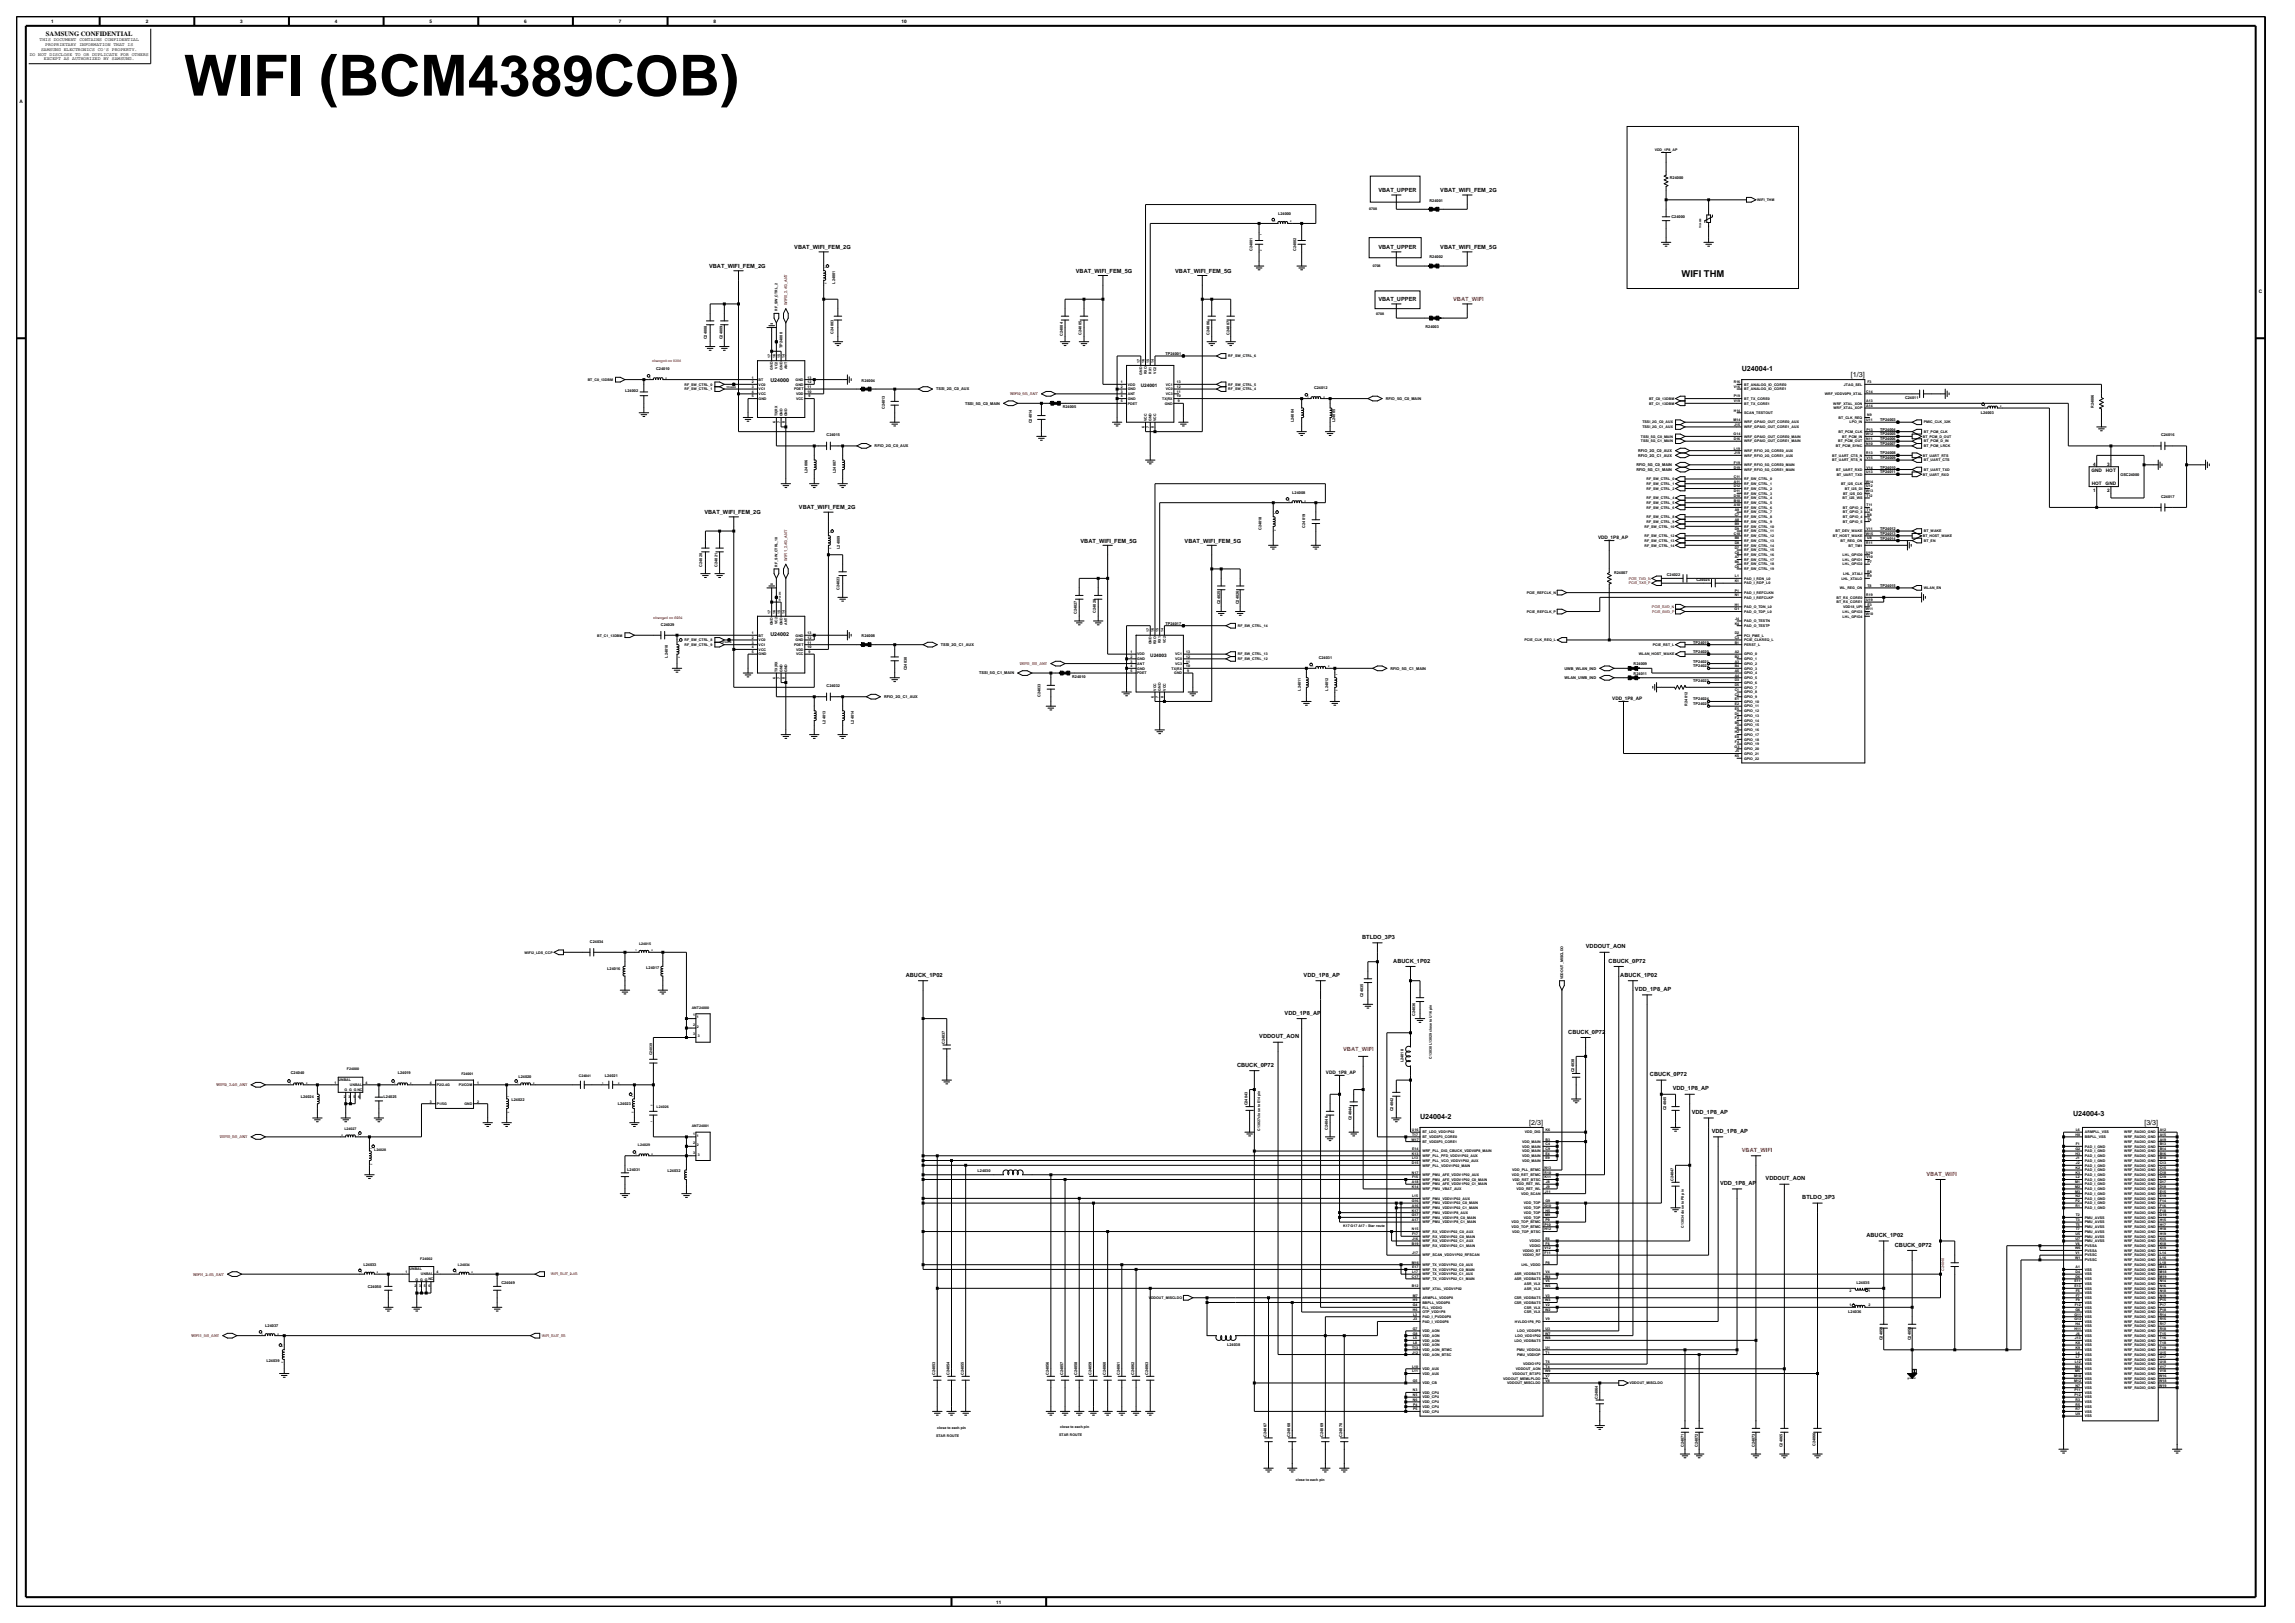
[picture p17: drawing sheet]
<svg xmlns="http://www.w3.org/2000/svg" width="420mm" height="297mm" viewBox="0 0 420 297" stroke-linecap="round" stroke-linejoin="round" font-family="sans-serif">
<defs><g id="words">
<text font-size="10.4" x="33.6" y="17.5">WIFI (BCM4389COB)</text>
<text font-size="1.7" x="307.7" y="50.6">WIFI THM</text>
<g font-size="1.3">
<text x="318.8" y="67.9">U24004-1</text>
<text x="338.7" y="69">[1/3]</text>
<text x="259.9" y="204.8">U24004-2</text>
<text x="279.8" y="205.9">[2/3]</text>
<text x="379.4" y="204.1">U24004-3</text>
<text x="392.4" y="205.9">[3/3]</text>
</g>
<text font-size="1.2" x="8.4" y="6.5">SAMSUNG CONFIDENTIAL</text>
<g font-size="1">
<text x="252.2" y="35.2">VBAT_UPPER</text>
<text x="263.6" y="35.2">VBAT_WIFI_FEM_2G</text>
<text x="145.4" y="45.6">VBAT_WIFI_FEM_2G</text>
<text x="252.2" y="45.6">VBAT_UPPER</text>
<text x="263.6" y="45.6">VBAT_WIFI_FEM_5G</text>
<text x="129.8" y="49.1">VBAT_WIFI_FEM_2G</text>
<text x="196.9" y="49.9">VBAT_WIFI_FEM_5G</text>
<text x="215.1" y="49.9">VBAT_WIFI_FEM_5G</text>
<text x="252.2" y="55.1">VBAT_UPPER</text>
<text x="141" y="69.9">U24000</text>
<text x="128.9" y="94.1">VBAT_WIFI_FEM_2G</text>
<text x="146.2" y="93.2">VBAT_WIFI_FEM_2G</text>
<text x="197.7" y="99.3">VBAT_WIFI_FEM_5G</text>
<text x="216.8" y="99.3">VBAT_WIFI_FEM_5G</text>
<text x="141" y="116.5">U24002</text>
<text x="249.3" y="171.8">BTLDO_3P3</text>
<text x="290.2" y="173.6">VDDOUT_AON</text>
<text x="165.8" y="178.7">ABUCK_1P02</text>
<text x="238.6" y="178.7">VDD_1P8_AP</text>
<text x="255" y="176.1">ABUCK_1P02</text>
<text x="294.4" y="176.1">CBUCK_0P72</text>
<text x="296.5" y="178.7">ABUCK_1P02</text>
<text x="235.1" y="185.7">VDD_1P8_AP</text>
<text x="299.2" y="181.3">VDD_1P8_AP</text>
<text x="230.5" y="190">VDDOUT_AON</text>
<text x="287" y="189.1">CBUCK_0P72</text>
<text x="226.4" y="195.2">CBUCK_0P72</text>
<text x="301.9" y="196.9">CBUCK_0P72</text>
<text x="306.1" y="199.5">VDD_1P8_AP</text>
<text x="309.6" y="203.9">VDD_1P8_AP</text>
<text x="313.3" y="207.3">VDD_1P8_AP</text>
<text x="323.1" y="216">VDDOUT_AON</text>
<text x="314.8" y="216.9">VDD_1P8_AP</text>
<text x="329.8" y="219.4">BTLDO_3P3</text>
<text x="341.6" y="226.4">ABUCK_1P02</text>
<text x="346.8" y="228.1">CBUCK_0P72</text>
</g>
<g font-size="1" fill="#f00">
<text x="265.9" y="55.1">VBAT_WIFI</text>
<text x="245.8" y="192.4">VBAT_WIFI</text>
<text x="318.8" y="210.8">VBAT_WIFI</text>
<text x="352.5" y="215.1">VBAT_WIFI</text>
</g>
<g font-size=".9">
<text x="9.3" y="4.2">1</text>
<text x="26.7" y="4.2">2</text>
<text x="44" y="4.2">3</text>
<text x="61.3" y="4.2">4</text>
<text x="78.6" y="4.2">5</text>
<text x="95.9" y="4.2">6</text>
<text x="113.3" y="4.2">7</text>
<text x="130.6" y="4.2">8</text>
<text x="165" y="4.2">10</text>
<text x="5.4" y="10.2">DO NOT DISCLOSE TO OR DUPLICATE FOR OTHERS</text>
<text x="7.3" y="7.6">THIS DOCUMENT CONTAINS CONFIDENTIAL</text>
<text x="7.5" y="9.3">SAMSUNG ELECTRONICS CO'S PROPERTY.</text>
<text x="8" y="11">EXCEPT AS AUTHORIZED BY SAMSUNG.</text>
<text x="8.3" y="8.4">PROPRIETARY INFORMATION THAT IS</text>
<text x="3.6" y="18.9">A</text>
<text x="413.4" y="53.5">C</text>
<text x="208.8" y="70.8">U24001</text>
<text x="382.8" y="86.4">GND</text>
<text x="382.8" y="88.7">HOT</text>
<text x="383.1" y="85.2">4</text>
<text x="385.3" y="88.7">GND</text>
<text x="385.4" y="86.4">HOT</text>
<text x="385.7" y="85.2">3</text>
<text x="383.1" y="90.1">1</text>
<text x="385.7" y="90.1">2</text>
<text x="292.5" y="98.6">VDD_1P8_AP</text>
<text x="210.5" y="120.1">U24003</text>
<text x="295" y="128">VDD_1P8_AP</text>
<text x="242.7" y="196.4">VDD_1P8_AP</text>
<text x="182.3" y="293.4">11</text>
</g>
<g font-size=".7">
<text x="302.8" y="27.6">VDD_1P8_AP</text>
<text x="305.6" y="32.8">R24000</text>
<text x="233.9" y="39.3">L24000</text>
<text x="250.6" y="38.5">0708</text>
<text x="261.6" y="36.9">R24001</text>
<text x="305.9" y="39.8">C24000</text>
<text x="321.6" y="36.8">WIFI_THM</text>
<text x="229.2" y="46" transform="rotate(-90 229.2 46)">C24001</text>
<text x="237.2" y="46" transform="rotate(-90 237.2 46)">C24002</text>
<text x="261.6" y="47.3">R24002</text>
<text x="152.8" y="51.9" transform="rotate(-90 152.8 51.9)">L24001</text>
<text x="251.2" y="48.9">0708</text>
<text x="142.3" y="56.9" transform="rotate(-90 142.3 56.9)">RF_SW_CTRL_2</text>
<text x="251.8" y="57.6">0708</text>
<text x="129.4" y="62.1" transform="rotate(-90 129.4 62.1)">C24008</text>
<text x="132.2" y="62.1" transform="rotate(-90 132.2 62.1)">C24009</text>
<text x="141" y="65.5" transform="rotate(-90 141 65.5)">17</text>
<text x="141.9" y="65.5" transform="rotate(-90 141.9 65.5)">16</text>
<text x="142.8" y="65.5" transform="rotate(-90 142.8 65.5)">15</text>
<text x="143.2" y="63.7" transform="rotate(-90 143.2 63.7)">TP24000</text>
<text x="143.6" y="65.5" transform="rotate(-90 143.6 65.5)">14</text>
<text x="152.6" y="61" transform="rotate(-90 152.6 61)">C24003</text>
<text x="194.5" y="61.5" transform="rotate(-90 194.5 61.5)">C24004</text>
<text x="197.9" y="61.2" transform="rotate(-90 197.9 61.2)">C24005</text>
<text x="213.3" y="65">TP24001</text>
<text x="221.3" y="61.2" transform="rotate(-90 221.3 61.2)">C24006</text>
<text x="224.8" y="65.4">RF_SW_CTRL_6</text>
<text x="225" y="61.2" transform="rotate(-90 225 61.2)">C24007</text>
<text x="260.9" y="60.1">R24003</text>
<text x="107.6" y="69.7">BT_C0_13DBM</text>
<text x="114.4" y="71.8">L24002</text>
<text x="120.1" y="67.7">C24010</text>
<text x="125.3" y="70.6">RF_SW_CTRL_0</text>
<text x="125.3" y="71.4">RF_SW_CTRL_1</text>
<text x="137.6" y="70.1">2</text>
<text x="137.6" y="71">3</text>
<text x="137.6" y="71.9">4</text>
<text x="137.6" y="69.3">1</text>
<text x="138.8" y="70.6">VC0</text>
<text x="138.8" y="71.4">VC1</text>
<text x="138.8" y="69.7">BT</text>
<text x="141.5" y="67.7" transform="rotate(-90 141.5 67.7)">GND</text>
<text x="142.3" y="67.5" transform="rotate(-90 142.3 67.5)">VC2</text>
<text x="143.2" y="67.7" transform="rotate(-90 143.2 67.7)">GND</text>
<text x="144" y="67.6" transform="rotate(-90 144 67.6)">ANT</text>
<text x="145.3" y="71.4">PDET</text>
<text x="145.6" y="70.6">GND</text>
<text x="145.6" y="69.7">GND</text>
<text x="147.8" y="71.9">10</text>
<text x="147.8" y="71">11</text>
<text x="147.8" y="70.1">12</text>
<text x="147.8" y="69.3">13</text>
<text x="157.7" y="69.8">R24004</text>
<text x="171.3" y="71.4">TSSI_2G_C0_AUX</text>
<text x="205.1" y="71">2</text>
<text x="205.1" y="71.9">3</text>
<text x="205.1" y="70.1">1</text>
<text x="206.4" y="71.4">GND</text>
<text x="206.4" y="70.6">VDD</text>
<text x="208.6" y="66.4" transform="rotate(-90 208.6 66.4)">17</text>
<text x="209" y="68.5" transform="rotate(-90 209 68.5)">GND</text>
<text x="209.4" y="66.4" transform="rotate(-90 209.4 66.4)">16</text>
<text x="209.9" y="68.5" transform="rotate(-90 209.9 68.5)">RXO</text>
<text x="210.3" y="66.4" transform="rotate(-90 210.3 66.4)">15</text>
<text x="210.7" y="68.4" transform="rotate(-90 210.7 68.4)">RX1</text>
<text x="211.2" y="66.4" transform="rotate(-90 211.2 66.4)">14</text>
<text x="211.6" y="68.4" transform="rotate(-90 211.6 68.4)">VC2</text>
<text x="213.3" y="71.4">VC0</text>
<text x="213.3" y="70.6">VC1</text>
<text x="215.3" y="71.9">11</text>
<text x="215.3" y="71">12</text>
<text x="215.3" y="70.1">13</text>
<text x="224.8" y="71.4">RF_SW_CTRL_4</text>
<text x="224.8" y="70.6">RF_SW_CTRL_5</text>
<text x="240.5" y="71.2">C24012</text>
<text x="317.3" y="70.1">R16</text>
<text x="317.3" y="71">V16</text>
<text x="319.2" y="71.4">BT_ANALOG_IO_CORE1</text>
<text x="319.2" y="70.6">BT_ANALOG_IO_CORE0</text>
<text x="337.5" y="70.6">JTAG_SEL</text>
<text x="341.5" y="71.9">C14</text>
<text x="341.8" y="70.1">F3</text>
<text x="137.6" y="72.7">5</text>
<text x="138.8" y="72.3">VCC</text>
<text x="138.8" y="73.2">GND</text>
<text x="141.9" y="77.4" transform="rotate(-90 141.9 77.4)">6</text>
<text x="142.3" y="76.2" transform="rotate(-90 142.3 76.2)">TX|RX</text>
<text x="142.8" y="77.4" transform="rotate(-90 142.8 77.4)">7</text>
<text x="143.2" y="76.2" transform="rotate(-90 143.2 76.2)">GND</text>
<text x="143.6" y="77.4" transform="rotate(-90 143.6 77.4)">8</text>
<text x="144" y="76.2" transform="rotate(-90 144 76.2)">GND</text>
<text x="145.7" y="73.2">VCC</text>
<text x="145.7" y="72.3">VDD</text>
<text x="148" y="72.7">9</text>
<text x="162" y="74.9" transform="rotate(-90 162 74.9)">C24013</text>
<text x="176.6" y="74.1">TSSI_5G_C0_MAIN</text>
<text x="188.8" y="77.5" transform="rotate(-90 188.8 77.5)">C24014</text>
<text x="194.5" y="74.7">R24005</text>
<text x="205.1" y="72.7">4</text>
<text x="205.1" y="73.6">5</text>
<text x="206.4" y="72.3">ANT</text>
<text x="206.4" y="73.2">GND</text>
<text x="206.4" y="74">PDET</text>
<text x="209.9" y="77" transform="rotate(-90 209.9 77)">VCC</text>
<text x="210.7" y="77" transform="rotate(-90 210.7 77)">GND</text>
<text x="211.6" y="77" transform="rotate(-90 211.6 77)">VCC</text>
<text x="212.7" y="73.2">TX|RX</text>
<text x="213.2" y="74">GND</text>
<text x="213.3" y="72.3">VC3</text>
<text x="215.3" y="72.7">10</text>
<text x="215.5" y="73.6">9</text>
<text x="236.8" y="77.3" transform="rotate(-90 236.8 77.3)">L24004</text>
<text x="244.3" y="77.3" transform="rotate(-90 244.3 77.3)">L24005</text>
<text x="253.6" y="73.2">RFIO_5G_C0_MAIN</text>
<text x="300.6" y="77.5">TSSI_2G_C0_AUX</text>
<text x="301.8" y="74">BT_C1_13DBM</text>
<text x="301.8" y="73.2">BT_C0_13DBM</text>
<text x="317.3" y="77.1">M14</text>
<text x="317.3" y="75.3">H14</text>
<text x="317.3" y="73.6">V19</text>
<text x="317.3" y="72.7">P19</text>
<text x="317.3" y="77.9">J15</text>
<text x="319.2" y="74">BT_TX_CORE1</text>
<text x="319.2" y="73.2">BT_TX_CORE0</text>
<text x="319.2" y="77.5">WRF_GPAIO_OUT_CORE0_AUX</text>
<text x="319.2" y="75.8">SCAN_TESTOUT</text>
<text x="333.9" y="72.3">WRF_VDDV0P9_XTAL</text>
<text x="335.5" y="74">WRF_XTAL_XON</text>
<text x="335.5" y="74.9">WRF_XTAL_XOP</text>
<text x="336.5" y="76.6">BT_CLK_REQ</text>
<text x="338.5" y="77.5">LPO_IN</text>
<text x="341.5" y="77.1">U11</text>
<text x="341.5" y="73.6">A13</text>
<text x="341.5" y="74.5">A14</text>
<text x="341.7" y="76.2">N9</text>
<text x="344.1" y="77.1">TP24003</text>
<text x="348.6" y="72.9">C24011</text>
<text x="352.1" y="77.5">PMIC_CLK_32K</text>
<text x="362.5" y="75.7">L24003</text>
<text x="383.2" y="74.7" transform="rotate(-90 383.2 74.7)">R24006</text>
<text x="151.3" y="79.9">C24015</text>
<text x="160.1" y="81.9">RFIO_2G_C0_AUX</text>
<text x="209.4" y="78.3" transform="rotate(-90 209.4 78.3)">6</text>
<text x="210.3" y="78.3" transform="rotate(-90 210.3 78.3)">7</text>
<text x="211.2" y="78.3" transform="rotate(-90 211.2 78.3)">8</text>
<text x="299.8" y="83.6">RFIO_2G_C1_AUX</text>
<text x="299.8" y="82.7">RFIO_2G_C0_AUX</text>
<text x="300.3" y="81">TSSI_5G_C1_MAIN</text>
<text x="300.3" y="80.1">TSSI_5G_C0_MAIN</text>
<text x="300.6" y="78.4">TSSI_2G_C1_AUX</text>
<text x="317.3" y="79.7">G14</text>
<text x="317.3" y="80.5">D16</text>
<text x="317.3" y="82.3">L19</text>
<text x="317.3" y="83.1">J19</text>
<text x="319.2" y="82.7">WRF_RFIO_2G_CORE0_AUX</text>
<text x="319.2" y="78.4">WRF_GPAIO_OUT_CORE1_AUX</text>
<text x="319.2" y="83.6">WRF_RFIO_2G_CORE1_AUX</text>
<text x="319.2" y="80.1">WRF_GPAIO_OUT_CORE0_MAIN</text>
<text x="319.2" y="81">WRF_GPAIO_OUT_CORE1_MAIN</text>
<text x="335.3" y="83.6">BT_UART_CTS_N</text>
<text x="336" y="81.8">BT_PCM_SYNC</text>
<text x="336.4" y="81">BT_PCM_OUT</text>
<text x="336.4" y="79.2">BT_PCM_CLK</text>
<text x="337.1" y="80.1">BT_PCM_IN</text>
<text x="341.5" y="79.7">W12</text>
<text x="341.5" y="83.1">R13</text>
<text x="341.5" y="81.4">N10</text>
<text x="341.5" y="80.5">N11</text>
<text x="341.6" y="84">V15</text>
<text x="341.6" y="78.8">P13</text>
<text x="344.1" y="80.5">TP24006</text>
<text x="344.1" y="81.4">TP24007</text>
<text x="344.1" y="79.7">TP24005</text>
<text x="344.1" y="83.1">TP24008</text>
<text x="344.1" y="78.8">TP24004</text>
<text x="351.9" y="80.1">BT_PCM_D_OUT</text>
<text x="351.9" y="83.6">BT_UART_RTS</text>
<text x="352.1" y="81.8">BT_PCM_LRCK</text>
<text x="352.1" y="81">BT_PCM_D_IN</text>
<text x="352.1" y="79.2">BT_PCM_CLK</text>
<text x="395.5" y="79.9">C24016</text>
<text x="147.8" y="86.6" transform="rotate(-90 147.8 86.6)">L24006</text>
<text x="152.9" y="86.6" transform="rotate(-90 152.9 86.6)">L24007</text>
<text x="299.5" y="86.2">RFIO_5G_C1_MAIN</text>
<text x="299.5" y="85.3">RFIO_5G_C0_MAIN</text>
<text x="301.3" y="89.6">RF_SW_CTRL_2</text>
<text x="301.3" y="88.7">RF_SW_CTRL_1</text>
<text x="301.3" y="87.9">RF_SW_CTRL_0</text>
<text x="317.3" y="89.2">D12</text>
<text x="317.3" y="85.7">D19</text>
<text x="317.3" y="87.5">C11</text>
<text x="317.3" y="88.3">A11</text>
<text x="317.3" y="84.8">F19</text>
<text x="319.2" y="85.3">WRF_RFIO_5G_CORE0_MAIN</text>
<text x="319.2" y="89.6">RF_SW_CTRL_2</text>
<text x="319.2" y="86.2">WRF_RFIO_5G_CORE1_MAIN</text>
<text x="319.2" y="87.9">RF_SW_CTRL_0</text>
<text x="319.2" y="88.7">RF_SW_CTRL_1</text>
<text x="335.3" y="84.4">BT_UART_RTS_N</text>
<text x="336.1" y="86.2">BT_UART_RXD</text>
<text x="336.1" y="87">BT_UART_TXD</text>
<text x="336.9" y="88.7">BT_I2S_CLK</text>
<text x="337.6" y="89.6">BT_I2S_DI</text>
<text x="341.5" y="88.3">W14</text>
<text x="341.5" y="89.2">U12</text>
<text x="341.5" y="86.6">U13</text>
<text x="341.6" y="85.7">V14</text>
<text x="344.1" y="85.7">TP24010</text>
<text x="344.1" y="86.6">TP24011</text>
<text x="344.1" y="84">TP24009</text>
<text x="351.9" y="87">BT_UART_RXD</text>
<text x="352.1" y="86.2">BT_UART_TXD</text>
<text x="352.1" y="84.4">BT_UART_CTS</text>
<text x="388" y="87">OSC24000</text>
<text x="236.5" y="90.4">L24008</text>
<text x="301.3" y="95.7">RF_SW_CTRL_9</text>
<text x="301.3" y="94.8">RF_SW_CTRL_8</text>
<text x="301.3" y="91.4">RF_SW_CTRL_4</text>
<text x="301.3" y="93.1">RF_SW_CTRL_6</text>
<text x="301.3" y="92.2">RF_SW_CTRL_5</text>
<text x="317.3" y="90.9">D10</text>
<text x="317.3" y="90.1">D11</text>
<text x="317.3" y="91.8">B10</text>
<text x="317.3" y="92.6">A10</text>
<text x="317.5" y="94.4">C7</text>
<text x="317.5" y="95.3">A8</text>
<text x="317.5" y="93.5">A9</text>
<text x="319.2" y="94.8">RF_SW_CTRL_8</text>
<text x="319.2" y="91.4">RF_SW_CTRL_4</text>
<text x="319.2" y="90.5">RF_SW_CTRL_3</text>
<text x="319.2" y="95.7">RF_SW_CTRL_9</text>
<text x="319.2" y="93.9">RF_SW_CTRL_7</text>
<text x="319.2" y="92.2">RF_SW_CTRL_5</text>
<text x="319.2" y="93.1">RF_SW_CTRL_6</text>
<text x="337.2" y="91.4">BT_I2S_WS</text>
<text x="337.2" y="93.1">BT_GPIO_2</text>
<text x="337.2" y="93.9">BT_GPIO_3</text>
<text x="337.2" y="95.7">BT_GPIO_5</text>
<text x="337.2" y="94.8">BT_GPIO_4</text>
<text x="337.3" y="90.5">BT_I2S_DO</text>
<text x="341.5" y="90.1">W13</text>
<text x="341.6" y="92.6">T11</text>
<text x="341.6" y="90.9">T12</text>
<text x="341.6" y="93.5">T14</text>
<text x="341.7" y="94.4">N8</text>
<text x="341.8" y="95.3">T9</text>
<text x="395.5" y="91.1">C24017</text>
<text x="153.7" y="100.4" transform="rotate(-90 153.7 100.4)">L24009</text>
<text x="230.9" y="97" transform="rotate(-90 230.9 97)">C24018</text>
<text x="238.9" y="96.5" transform="rotate(-90 238.9 96.5)">C24019</text>
<text x="300.9" y="100">RF_SW_CTRL_14</text>
<text x="300.9" y="99.2">RF_SW_CTRL_13</text>
<text x="300.9" y="98.3">RF_SW_CTRL_12</text>
<text x="300.9" y="96.5">RF_SW_CTRL_10</text>
<text x="317.3" y="97.8">C10</text>
<text x="317.5" y="97">D9</text>
<text x="317.5" y="100.4">D7</text>
<text x="317.5" y="99.6">D8</text>
<text x="317.5" y="101.3">C8</text>
<text x="317.5" y="98.7">B8</text>
<text x="317.5" y="96.1">B9</text>
<text x="319.2" y="97.4">RF_SW_CTRL_11</text>
<text x="319.2" y="100.9">RF_SW_CTRL_15</text>
<text x="319.2" y="100">RF_SW_CTRL_14</text>
<text x="319.2" y="101.7">RF_SW_CTRL_16</text>
<text x="319.2" y="99.2">RF_SW_CTRL_13</text>
<text x="319.2" y="96.5">RF_SW_CTRL_10</text>
<text x="319.2" y="98.3">RF_SW_CTRL_12</text>
<text x="335.4" y="98.3">BT_HOST_WAKE</text>
<text x="335.9" y="97.4">BT_DEV_WAKE</text>
<text x="336.8" y="99.2">BT_REG_ON</text>
<text x="337.2" y="101.7">LHL_GPIO0</text>
<text x="338.3" y="100">BT_TM1</text>
<text x="341.5" y="97.8">W15</text>
<text x="341.5" y="101.3">U10</text>
<text x="341.5" y="99.6">R11</text>
<text x="341.6" y="97">V11</text>
<text x="341.7" y="98.7">U8</text>
<text x="344.1" y="98.7">TP24014</text>
<text x="344.1" y="97.9">TP24013</text>
<text x="344.1" y="97">TP24012</text>
<text x="351.9" y="98.3">BT_HOST_WAKE</text>
<text x="352.1" y="99.2">BT_EN</text>
<text x="352.1" y="97.4">BT_WAKE</text>
<text x="128.5" y="103.7" transform="rotate(-90 128.5 103.7)">C24020</text>
<text x="131.3" y="103.7" transform="rotate(-90 131.3 103.7)">C24021</text>
<text x="142.3" y="103.7" transform="rotate(-90 142.3 103.7)">RF_SW_CTRL_10</text>
<text x="295.4" y="105.1">R24007</text>
<text x="305" y="105.5">C24022</text>
<text x="310.4" y="106.3">C24024</text>
<text x="317.5" y="106.5">K1</text>
<text x="317.5" y="103.9">C6</text>
<text x="317.5" y="103.1">B6</text>
<text x="317.5" y="102.2">A7</text>
<text x="317.5" y="105.6">L1</text>
<text x="319.2" y="106.9">PAD_I_RDP_L0</text>
<text x="319.2" y="106.1">PAD_I_RDN_L0</text>
<text x="319.2" y="104.3">RF_SW_CTRL_19</text>
<text x="319.2" y="103.5">RF_SW_CTRL_18</text>
<text x="319.2" y="102.6">RF_SW_CTRL_17</text>
<text x="336.7" y="107.8">WL_REG_ON</text>
<text x="337" y="106.1">LHL_XTALO</text>
<text x="337.2" y="102.6">LHL_GPIO1</text>
<text x="337.2" y="103.5">LHL_GPIO2</text>
<text x="337.3" y="105.2">LHL_XTALI</text>
<text x="341.6" y="102.2">V10</text>
<text x="341.7" y="105.6">R9</text>
<text x="341.7" y="104.8">R8</text>
<text x="341.7" y="103.1">P7</text>
<text x="341.8" y="107.4">T8</text>
<text x="344.1" y="107.4">TP24015</text>
<text x="352.1" y="107.8">WLAN_EN</text>
<text x="141" y="112.3" transform="rotate(-90 141 112.3)">17</text>
<text x="141.9" y="112.3" transform="rotate(-90 141.9 112.3)">16</text>
<text x="142.8" y="112.3" transform="rotate(-90 142.8 112.3)">15</text>
<text x="143.6" y="112.3" transform="rotate(-90 143.6 112.3)">14</text>
<text x="153.6" y="108" transform="rotate(-90 153.6 108)">C24023</text>
<text x="197.1" y="112.3" transform="rotate(-90 197.1 112.3)">C24027</text>
<text x="200.5" y="112.1" transform="rotate(-90 200.5 112.1)">C24028</text>
<text x="223.3" y="110.6" transform="rotate(-90 223.3 110.6)">C24025</text>
<text x="226.7" y="110.6" transform="rotate(-90 226.7 110.6)">C24026</text>
<text x="279.4" y="108.7">PCIE_REFCLK_N</text>
<text x="279.4" y="112.1">PCIE_REFCLK_P</text>
<text x="317.5" y="111.7">G1</text>
<text x="317.5" y="109.1">N1</text>
<text x="317.5" y="110.8">H1</text>
<text x="317.5" y="108.2">P1</text>
<text x="317.5" y="113.4">J4</text>
<text x="319.2" y="109.5">PAD_I_REFCLKP</text>
<text x="319.2" y="108.7">PAD_I_REFCLKN</text>
<text x="319.2" y="113.9">PAD_O_TESTN</text>
<text x="319.2" y="112.1">PAD_O_TDP_L0</text>
<text x="319.2" y="111.3">PAD_O_TDN_L0</text>
<text x="336.1" y="110.4">BT_RX_CORE1</text>
<text x="336.1" y="109.5">BT_RX_CORE0</text>
<text x="337.2" y="113">LHL_GPIO4</text>
<text x="337.2" y="112.1">LHL_GPIO3</text>
<text x="337.3" y="111.3">VDD18_UPI</text>
<text x="341.5" y="112.6">W10</text>
<text x="341.5" y="111.7">W11</text>
<text x="341.5" y="110">U19</text>
<text x="341.5" y="109.1">R19</text>
<text x="341.7" y="110.8">E3</text>
<text x="109.3" y="116.5">BT_C1_13DBM</text>
<text x="120.9" y="114.5">C24029</text>
<text x="125.3" y="117.3">RF_SW_CTRL_8</text>
<text x="125.3" y="118.2">RF_SW_CTRL_9</text>
<text x="137.6" y="116.9">2</text>
<text x="137.6" y="117.8">3</text>
<text x="137.6" y="118.6">4</text>
<text x="137.6" y="119.5">5</text>
<text x="137.6" y="116">1</text>
<text x="138.8" y="117.3">VC0</text>
<text x="138.8" y="118.2">VC1</text>
<text x="138.8" y="119.1">VCC</text>
<text x="138.8" y="119.9">GND</text>
<text x="138.8" y="116.5">BT</text>
<text x="141.5" y="114.4" transform="rotate(-90 141.5 114.4)">GND</text>
<text x="142.3" y="114.2" transform="rotate(-90 142.3 114.2)">VC2</text>
<text x="143.2" y="114.4" transform="rotate(-90 143.2 114.4)">GND</text>
<text x="144" y="114.3" transform="rotate(-90 144 114.3)">ANT</text>
<text x="145.3" y="118.2">PDET</text>
<text x="145.6" y="117.3">GND</text>
<text x="145.6" y="116.5">GND</text>
<text x="145.7" y="119.9">VCC</text>
<text x="145.7" y="119.1">VDD</text>
<text x="147.8" y="118.6">10</text>
<text x="147.8" y="117.8">11</text>
<text x="147.8" y="116.9">12</text>
<text x="147.8" y="116">13</text>
<text x="148" y="119.5">9</text>
<text x="157.7" y="116.6">R24008</text>
<text x="172.2" y="118.2">TSSI_2G_C1_AUX</text>
<text x="206.9" y="119.5">1</text>
<text x="208.1" y="119.9">VDD</text>
<text x="210.3" y="115.7" transform="rotate(-90 210.3 115.7)">17</text>
<text x="210.7" y="117.9" transform="rotate(-90 210.7 117.9)">GND</text>
<text x="211.2" y="115.7" transform="rotate(-90 211.2 115.7)">16</text>
<text x="211.6" y="117.9" transform="rotate(-90 211.6 117.9)">RXO</text>
<text x="212" y="115.7" transform="rotate(-90 212 115.7)">15</text>
<text x="212.5" y="117.7" transform="rotate(-90 212.5 117.7)">RX1</text>
<text x="212.9" y="115.7" transform="rotate(-90 212.9 115.7)">14</text>
<text x="213.3" y="114.3">TP24017</text>
<text x="213.3" y="117.7" transform="rotate(-90 213.3 117.7)">VC2</text>
<text x="215.1" y="119.9">VC1</text>
<text x="217.1" y="119.5">13</text>
<text x="226.5" y="119.9">RF_SW_CTRL_13</text>
<text x="226.5" y="114.7">RF_SW_CTRL_14</text>
<text x="279" y="117.3">PCIE_CLK_REQ_L</text>
<text x="299.9" y="119.9">WLAN_HOST_WAKE</text>
<text x="302.5" y="118.2">PCIE_RST_L</text>
<text x="309.9" y="119.5">TP24020</text>
<text x="309.9" y="117.8">TP24019</text>
<text x="317.5" y="114.3">K4</text>
<text x="317.5" y="116">D2</text>
<text x="317.5" y="116.9">C3</text>
<text x="317.5" y="117.8">B1</text>
<text x="317.5" y="119.5">A2</text>
<text x="319.2" y="114.7">PAD_O_TESTP</text>
<text x="319.2" y="116.5">PCI_PME_L</text>
<text x="319.2" y="117.3">PCIE_CLKREQ_L</text>
<text x="319.2" y="118.2">PERST_L</text>
<text x="319.2" y="119.9">GPIO_0</text>
<text x="122.2" y="120.4" transform="rotate(-90 122.2 120.4)">L24010</text>
<text x="141.9" y="124.2" transform="rotate(-90 141.9 124.2)">6</text>
<text x="142.3" y="122.9" transform="rotate(-90 142.3 122.9)">TX|RX</text>
<text x="142.8" y="124.2" transform="rotate(-90 142.8 124.2)">7</text>
<text x="143.2" y="122.9" transform="rotate(-90 143.2 122.9)">GND</text>
<text x="143.6" y="124.2" transform="rotate(-90 143.6 124.2)">8</text>
<text x="144" y="122.9" transform="rotate(-90 144 122.9)">GND</text>
<text x="151.3" y="125.8">C24032</text>
<text x="166" y="122.7" transform="rotate(-90 166 122.7)">C24030</text>
<text x="179.2" y="123.4">TSSI_5G_C1_MAIN</text>
<text x="196.2" y="124">R24010</text>
<text x="206.9" y="120.4">2</text>
<text x="206.9" y="121.2">3</text>
<text x="206.9" y="122.1">4</text>
<text x="206.9" y="123">5</text>
<text x="208.1" y="120.8">GND</text>
<text x="208.1" y="121.7">ANT</text>
<text x="208.1" y="122.5">GND</text>
<text x="208.1" y="123.4">PDET</text>
<text x="214.4" y="122.5">TX|RX</text>
<text x="214.9" y="123.4">GND</text>
<text x="215.1" y="121.7">VC3</text>
<text x="215.1" y="120.8">VC0</text>
<text x="217.1" y="122.1">10</text>
<text x="217.1" y="121.2">11</text>
<text x="217.1" y="120.4">12</text>
<text x="217.3" y="123">9</text>
<text x="226.5" y="120.8">RF_SW_CTRL_12</text>
<text x="241.3" y="120.6">C24031</text>
<text x="254.5" y="122.5">RFIO_5G_C1_MAIN</text>
<text x="286.3" y="124.3">WLAN_UWB_IND</text>
<text x="286.3" y="122.5">UWB_WLAN_IND</text>
<text x="299" y="121.7">R24009</text>
<text x="299" y="123.4">R24011</text>
<text x="309.9" y="121.3">TP24021</text>
<text x="309.9" y="124.7">TP24023</text>
<text x="309.9" y="122.1">TP24022</text>
<text x="317.5" y="124.7">D3</text>
<text x="317.5" y="125.6">D5</text>
<text x="317.5" y="120.4">B2</text>
<text x="317.5" y="122.1">B4</text>
<text x="317.5" y="121.2">A3</text>
<text x="317.5" y="123.8">A4</text>
<text x="317.5" y="123">A5</text>
<text x="319.2" y="125.1">GPIO_6</text>
<text x="319.2" y="126">GPIO_7</text>
<text x="319.2" y="120.8">GPIO_1</text>
<text x="319.2" y="122.5">GPIO_3</text>
<text x="319.2" y="121.7">GPIO_2</text>
<text x="319.2" y="124.3">GPIO_5</text>
<text x="319.2" y="123.4">GPIO_4</text>
<text x="161.8" y="127.7">RFIO_2G_C1_AUX</text>
<text x="190.4" y="127.6" transform="rotate(-90 190.4 127.6)">C24033</text>
<text x="211.2" y="127.7" transform="rotate(-90 211.2 127.7)">6</text>
<text x="211.6" y="126.4" transform="rotate(-90 211.6 126.4)">VCC</text>
<text x="212" y="127.7" transform="rotate(-90 212 127.7)">7</text>
<text x="212.5" y="126.4" transform="rotate(-90 212.5 126.4)">GND</text>
<text x="212.9" y="127.7" transform="rotate(-90 212.9 127.7)">8</text>
<text x="213.3" y="126.4" transform="rotate(-90 213.3 126.4)">VCC</text>
<text x="238.1" y="126.4" transform="rotate(-90 238.1 126.4)">L24011</text>
<text x="243.1" y="126.4" transform="rotate(-90 243.1 126.4)">L24012</text>
<text x="308.8" y="129.1" transform="rotate(-90 308.8 129.1)">R24012</text>
<text x="309.9" y="129.1">TP24025</text>
<text x="309.9" y="128.2">TP24024</text>
<text x="317.5" y="127.3">C2</text>
<text x="317.5" y="130.8">D1</text>
<text x="317.5" y="126.4">C1</text>
<text x="317.5" y="128.2">E1</text>
<text x="317.5" y="129">E2</text>
<text x="317.5" y="129.9">E5</text>
<text x="317.5" y="131.6">F2</text>
<text x="319.2" y="128.6">GPIO_10</text>
<text x="319.2" y="129.5">GPIO_11</text>
<text x="319.2" y="130.3">GPIO_12</text>
<text x="319.2" y="127.7">GPIO_9</text>
<text x="319.2" y="131.2">GPIO_13</text>
<text x="319.2" y="126.9">GPIO_8</text>
<text x="151.1" y="132.5" transform="rotate(-90 151.1 132.5)">L24013</text>
<text x="156.3" y="132.5" transform="rotate(-90 156.3 132.5)">L24014</text>
<text x="317.5" y="136.8">G3</text>
<text x="317.5" y="134.2">H2</text>
<text x="317.5" y="132.5">B5</text>
<text x="317.5" y="133.4">A6</text>
<text x="317.5" y="135.1">E8</text>
<text x="317.5" y="135.9">F4</text>
<text x="317.5" y="137.7">J5</text>
<text x="319.2" y="136.4">GPIO_19</text>
<text x="319.2" y="137.3">GPIO_20</text>
<text x="319.2" y="134.7">GPIO_17</text>
<text x="319.2" y="135.5">GPIO_18</text>
<text x="319.2" y="132">GPIO_14</text>
<text x="319.2" y="132.9">GPIO_15</text>
<text x="319.2" y="133.8">GPIO_16</text>
<text x="317.5" y="138.6">K5</text>
<text x="319.2" y="138.1">GPIO_21</text>
<text x="319.2" y="139">GPIO_22</text>
<text x="108" y="172.5">C24034</text>
<text x="117" y="173">L24015</text>
<text x="96" y="174.5">WIFI2_LDS_CCP</text>
<text x="111.1" y="177.6">L24016</text>
<text x="118.3" y="177.4">L24017</text>
<text x="286.1" y="179.2" transform="rotate(-90 286.1 179.2)">VDDOUT_MISCLDO</text>
<text x="126.6" y="184.6">ANT24000</text>
<text x="126.8" y="186">1</text>
<text x="249.5" y="182.5" transform="rotate(-90 249.5 182.5)">C24035</text>
<text x="259" y="185.9" transform="rotate(-90 259 185.9)">C24036</text>
<text x="126.8" y="187.7">2</text>
<text x="126.8" y="189.5">3</text>
<text x="127.5" y="186.3">1</text>
<text x="127.5" y="188.1">2</text>
<text x="127.7" y="189.8">3</text>
<text x="172.9" y="191" transform="rotate(-90 172.9 191)">C24037</text>
<text x="53.2" y="196.6">C24040</text>
<text x="62" y="197.8">UNBAL</text>
<text x="63.5" y="195.7">F24000</text>
<text x="72.8" y="196.6">L24019</text>
<text x="84.4" y="196.8">F24001</text>
<text x="94.9" y="197.2">L24020</text>
<text x="105.9" y="197">C24041</text>
<text x="110.7" y="197">L24021</text>
<text x="119.3" y="193.1" transform="rotate(-90 119.3 193.1)">C24039</text>
<text x="256.8" y="194.4" transform="rotate(-90 256.8 194.4)">L24018</text>
<text x="262" y="193.7" transform="rotate(-90 262 193.7)">C13030 L13029 close to U16 pin</text>
<text x="288.1" y="196.2" transform="rotate(-90 288.1 196.2)">C24038</text>
<text x="55" y="201">L24024</text>
<text x="61.2" y="198.3">1</text>
<text x="62.9" y="200.9">2</text>
<text x="63" y="199.7">G G G NC</text>
<text x="63.8" y="200.9">3</text>
<text x="64" y="198.7">UNBAL</text>
<text x="64.7" y="200.9">5</text>
<text x="65.5" y="200.9">6</text>
<text x="66.9" y="198.3">4</text>
<text x="70.2" y="201">L24025</text>
<text x="78.7" y="201.8">3</text>
<text x="78.7" y="198.3">4</text>
<text x="79.9" y="202.2">P1/5G</text>
<text x="79.9" y="198.7">P2/2.4G</text>
<text x="83.9" y="198.7">P3/COM</text>
<text x="85" y="202.2">GND</text>
<text x="87.3" y="198.3">1</text>
<text x="87.3" y="201.8">2</text>
<text x="93.6" y="201.5">L24022</text>
<text x="113.1" y="202.2">L24023</text>
<text x="120.2" y="202.7">L24026</text>
<text x="228.3" y="202.3" transform="rotate(-90 228.3 202.3)">C24043</text>
<text x="255" y="203.4" transform="rotate(-90 255 203.4)">C24042</text>
<text x="304.9" y="203.2" transform="rotate(-90 304.9 203.2)">C24045</text>
<text x="63" y="206.7">L24027</text>
<text x="116.8" y="209.8">L24029</text>
<text x="126.6" y="206.3">ANT24001</text>
<text x="126.8" y="209.4">2</text>
<text x="126.8" y="207.6">1</text>
<text x="127.5" y="209.7">2</text>
<text x="127.5" y="208">1</text>
<text x="230.6" y="207" transform="rotate(-90 230.6 207)">C13027 close to E14 pin</text>
<text x="243" y="206.7" transform="rotate(-90 243 206.7)">C24046</text>
<text x="247.3" y="205" transform="rotate(-90 247.3 205)">C24044</text>
<text x="258.3" y="208.7">W17</text>
<text x="258.4" y="207">U16</text>
<text x="258.4" y="207.8">T17</text>
<text x="260.3" y="209.1">BT_VDD3P3_CORE1</text>
<text x="260.3" y="207.4">BT_LDO_VDD1P02</text>
<text x="260.3" y="208.3">BT_VDD3P3_CORE0</text>
<text x="278.5" y="210">VDD_MAIN</text>
<text x="278.5" y="209.1">VDD_MAIN</text>
<text x="279.1" y="207.4">VDD_DIG</text>
<text x="282.8" y="207">K6</text>
<text x="282.8" y="209.6">C4</text>
<text x="282.8" y="208.7">B3</text>
<text x="379.8" y="207.8">H8</text>
<text x="379.9" y="207">L6</text>
<text x="379.9" y="209.6">F1</text>
<text x="381.5" y="207.4">ARMPLL_VSS</text>
<text x="381.5" y="208.3">BBPLL_VSS</text>
<text x="381.5" y="210">PAD_I_GND</text>
<text x="388.8" y="207.4">WRF_RADIO_GND</text>
<text x="388.8" y="208.3">WRF_RADIO_GND</text>
<text x="388.8" y="209.1">WRF_RADIO_GND</text>
<text x="388.8" y="210">WRF_RADIO_GND</text>
<text x="395.2" y="207">A12</text>
<text x="395.2" y="207.8">A15</text>
<text x="395.2" y="208.7">A19</text>
<text x="395.2" y="209.6">B13</text>
<text x="68.5" y="210.7">L24028</text>
<text x="114.8" y="214.3">L24031</text>
<text x="122.2" y="214.5">L24032</text>
<text x="126.8" y="211.1">3</text>
<text x="127.7" y="211.4">3</text>
<text x="178.9" y="214.5">L24030</text>
<text x="258.4" y="214.8">N17</text>
<text x="258.4" y="211.3">K13</text>
<text x="258.4" y="213">D15</text>
<text x="258.4" y="210.4">E14</text>
<text x="258.4" y="212.2">L13</text>
<text x="258.4" y="215.6">F15</text>
<text x="260.3" y="215.2">WRF_PMU_AFE_VDDV1P02_AUX</text>
<text x="260.3" y="211.7">WRF_PLL_PFD_VDDV1P02_AUX</text>
<text x="260.3" y="212.6">WRF_PLL_VCO_VDDV1P02_AUX</text>
<text x="260.3" y="213.5">WRF_PLL_VDDV1P02_MAIN</text>
<text x="260.3" y="210.9">WRF_PLL_DIG_CBUCK_VDDV0P8_MAIN</text>
<text x="276.7" y="215.2">VDD_RET_BTMC</text>
<text x="276.7" y="214.3">VDD_PLL_BTMC</text>
<text x="278.5" y="210.9">VDD_MAIN</text>
<text x="278.5" y="211.7">VDD_MAIN</text>
<text x="278.5" y="212.6">VDD_MAIN</text>
<text x="282.6" y="214.8">R10</text>
<text x="282.6" y="213.9">N13</text>
<text x="282.6" y="215.6">K11</text>
<text x="282.8" y="210.4">C9</text>
<text x="282.8" y="211.3">E4</text>
<text x="282.8" y="212.2">E9</text>
<text x="379.8" y="210.4">G2</text>
<text x="379.8" y="214.8">K3</text>
<text x="379.8" y="213.9">K2</text>
<text x="379.8" y="211.3">H3</text>
<text x="379.9" y="215.6">L2</text>
<text x="379.9" y="212.2">J1</text>
<text x="379.9" y="213">J2</text>
<text x="381.5" y="214.3">PAD_I_GND</text>
<text x="381.5" y="215.2">PAD_I_GND</text>
<text x="381.5" y="212.6">PAD_I_GND</text>
<text x="381.5" y="213.5">PAD_I_GND</text>
<text x="381.5" y="211.7">PAD_I_GND</text>
<text x="381.5" y="210.9">PAD_I_GND</text>
<text x="388.8" y="213.5">WRF_RADIO_GND</text>
<text x="388.8" y="214.3">WRF_RADIO_GND</text>
<text x="388.8" y="215.2">WRF_RADIO_GND</text>
<text x="388.8" y="210.9">WRF_RADIO_GND</text>
<text x="388.8" y="211.7">WRF_RADIO_GND</text>
<text x="388.8" y="212.6">WRF_RADIO_GND</text>
<text x="395.2" y="213.9">C15</text>
<text x="395.2" y="214.8">C18</text>
<text x="395.2" y="215.6">C19</text>
<text x="395.2" y="210.4">B14</text>
<text x="395.2" y="211.3">B16</text>
<text x="395.2" y="212.2">B18</text>
<text x="395.2" y="213">C13</text>
<text x="258.4" y="220">G16</text>
<text x="258.4" y="217.4">K14</text>
<text x="258.4" y="221.7">K17</text>
<text x="258.4" y="220.8">A16</text>
<text x="258.4" y="216.5">A18</text>
<text x="258.4" y="219.1">L15</text>
<text x="260.3" y="217.8">WRF_PMU_VBAT_AUX</text>
<text x="260.3" y="219.5">WRF_PMU_VDDV1P02_AUX</text>
<text x="260.3" y="216.1">WRF_PMU_AFE_VDDV1P02_C0_MAIN</text>
<text x="260.3" y="220.4">WRF_PMU_VDDV1P02_C0_MAIN</text>
<text x="260.3" y="221.2">WRF_PMU_VDDV1P02_C1_MAIN</text>
<text x="260.3" y="216.9">WRF_PMU_AFE_VDDV1P02_C1_MAIN</text>
<text x="276.8" y="216.1">VDD_RET_BTSC</text>
<text x="277.5" y="216.9">VDD_RET_WL</text>
<text x="277.5" y="217.8">VDD_RET_WL</text>
<text x="278.4" y="218.7">VDD_SCAN</text>
<text x="278.9" y="220.4">VDD_TOP</text>
<text x="278.9" y="221.2">VDD_TOP</text>
<text x="282.6" y="220.8">G10</text>
<text x="282.7" y="218.2">J11</text>
<text x="282.8" y="220">G9</text>
<text x="282.8" y="221.7">H5</text>
<text x="282.9" y="216.5">J8</text>
<text x="282.9" y="217.4">J9</text>
<text x="306.3" y="216.1" transform="rotate(-90 306.3 216.1)">C24047</text>
<text x="379.8" y="217.4">M2</text>
<text x="379.8" y="218.2">M3</text>
<text x="379.8" y="216.5">M1</text>
<text x="379.8" y="220.8">R1</text>
<text x="379.8" y="219.1">N2</text>
<text x="379.8" y="220">P2</text>
<text x="381.5" y="220.4">PAD_I_GND</text>
<text x="381.5" y="221.2">PAD_I_GND</text>
<text x="381.5" y="219.5">PAD_I_GND</text>
<text x="381.5" y="217.8">PAD_I_GND</text>
<text x="381.5" y="218.7">PAD_I_GND</text>
<text x="381.5" y="216.1">PAD_I_GND</text>
<text x="381.5" y="216.9">PAD_I_GND</text>
<text x="388.8" y="218.7">WRF_RADIO_GND</text>
<text x="388.8" y="219.5">WRF_RADIO_GND</text>
<text x="388.8" y="220.4">WRF_RADIO_GND</text>
<text x="388.8" y="221.2">WRF_RADIO_GND</text>
<text x="388.8" y="216.1">WRF_RADIO_GND</text>
<text x="388.8" y="216.9">WRF_RADIO_GND</text>
<text x="388.8" y="217.8">WRF_RADIO_GND</text>
<text x="395.2" y="216.5">D17</text>
<text x="395.2" y="217.4">D18</text>
<text x="395.3" y="218.2">E15</text>
<text x="395.3" y="219.1">E19</text>
<text x="395.3" y="220">F14</text>
<text x="395.3" y="220.8">F16</text>
<text x="395.3" y="221.7">F18</text>
<text x="245.8" y="224.5">K17 G17 A17 : Star route</text>
<text x="258.4" y="222.6">G17</text>
<text x="258.4" y="225.1">N15</text>
<text x="258.4" y="223.4">A17</text>
<text x="258.4" y="227.8">B19</text>
<text x="258.4" y="226">F17</text>
<text x="258.4" y="226.9">J16</text>
<text x="260.3" y="225.6">WRF_RX_VDDV1P02_C0_AUX</text>
<text x="260.3" y="222.1">WRF_PMU_VDDV1P8_AUX</text>
<text x="260.3" y="227.3">WRF_RX_VDDV1P02_C1_AUX</text>
<text x="260.3" y="226.5">WRF_RX_VDDV1P02_C0_MAIN</text>
<text x="260.3" y="223">WRF_PMU_VDDV1P8_C0_MAIN</text>
<text x="260.3" y="223.9">WRF_PMU_VDDV1P8_C1_MAIN</text>
<text x="276.6" y="223.9">VDD_TOP_BTMC</text>
<text x="276.6" y="224.7">VDD_TOP_BTMC</text>
<text x="276.7" y="225.6">VDD_TOP_BTSC</text>
<text x="278.9" y="223">VDD_TOP</text>
<text x="278.9" y="222.1">VDD_TOP</text>
<text x="279.9" y="227.3">VDDIO</text>
<text x="282.6" y="225.1">H12</text>
<text x="282.7" y="224.3">P10</text>
<text x="282.8" y="222.6">M9</text>
<text x="282.8" y="223.4">P9</text>
<text x="282.8" y="226.9">E6</text>
<text x="282.9" y="227.8">F6</text>
<text x="308.2" y="224.7" transform="rotate(-90 308.2 224.7)">C13034 close to P8 pin</text>
<text x="379.8" y="226">U5</text>
<text x="379.8" y="226.9">U7</text>
<text x="379.8" y="227.8">V6</text>
<text x="379.9" y="225.1">T7</text>
<text x="379.9" y="222.6">T2</text>
<text x="379.9" y="223.4">T3</text>
<text x="379.9" y="224.3">T5</text>
<text x="381.5" y="224.7">PMU_AVSS</text>
<text x="381.5" y="225.6">PMU_AVSS</text>
<text x="381.5" y="226.5">PMU_AVSS</text>
<text x="381.5" y="227.3">PMU_AVSS</text>
<text x="381.5" y="223">PMU_AVSS</text>
<text x="381.5" y="223.9">PMU_AVSS</text>
<text x="388.8" y="227.3">WRF_RADIO_GND</text>
<text x="388.8" y="223.9">WRF_RADIO_GND</text>
<text x="388.8" y="224.7">WRF_RADIO_GND</text>
<text x="388.8" y="225.6">WRF_RADIO_GND</text>
<text x="388.8" y="226.5">WRF_RADIO_GND</text>
<text x="388.8" y="222.1">WRF_RADIO_GND</text>
<text x="388.8" y="223">WRF_RADIO_GND</text>
<text x="395.2" y="222.6">G19</text>
<text x="395.2" y="226.9">K15</text>
<text x="395.2" y="227.8">K18</text>
<text x="395.2" y="223.4">H15</text>
<text x="395.2" y="224.3">H17</text>
<text x="395.2" y="225.1">H18</text>
<text x="395.2" y="226">H19</text>
<text x="66.5" y="231.6">L24033</text>
<text x="74.2" y="233">1</text>
<text x="75" y="232.5">UNBAL</text>
<text x="76.9" y="230.6">F24002</text>
<text x="77" y="233.3">UNBAL</text>
<text x="79.9" y="233">4</text>
<text x="83.8" y="231.6">L24034</text>
<text x="258.4" y="231.2">M16</text>
<text x="258.4" y="233.8">C17</text>
<text x="258.4" y="232.1">E17</text>
<text x="258.4" y="232.9">L17</text>
<text x="258.4" y="229.5">J17</text>
<text x="260.3" y="233.4">WRF_TX_VDDV1P02_C1_AUX</text>
<text x="260.3" y="231.7">WRF_TX_VDDV1P02_C0_AUX</text>
<text x="260.3" y="229.9">WRF_SCAN_VDDV1P02_RFSCAN</text>
<text x="260.3" y="232.5">WRF_TX_VDDV1P02_C0_MAIN</text>
<text x="260.3" y="228.2">WRF_RX_VDDV1P02_C1_MAIN</text>
<text x="277.1" y="233.4">ASR_VDDBAT5</text>
<text x="278.4" y="231.7">LHL_VDDO</text>
<text x="278.7" y="229">VDDIO_BT</text>
<text x="278.7" y="229.9">VDDIO_RF</text>
<text x="279.9" y="228.2">VDDIO</text>
<text x="282.7" y="228.6">V12</text>
<text x="282.7" y="229.5">F11</text>
<text x="282.8" y="233.8">W4</text>
<text x="282.8" y="232.9">V4</text>
<text x="282.8" y="231.2">P8</text>
<text x="379.8" y="230.4">W1</text>
<text x="379.8" y="228.6">W6</text>
<text x="379.8" y="232.9">D4</text>
<text x="379.8" y="233.8">D6</text>
<text x="379.8" y="232.1">A1</text>
<text x="379.8" y="229.5">V1</text>
<text x="381.5" y="229">PVSSA</text>
<text x="381.5" y="229.9">PVSSC</text>
<text x="381.5" y="228.2">PVSSA</text>
<text x="381.5" y="230.8">PVSSC</text>
<text x="381.5" y="233.4">VSS</text>
<text x="381.5" y="232.5">VSS</text>
<text x="388.8" y="233.4">WRF_RADIO_GND</text>
<text x="388.8" y="232.5">WRF_RADIO_GND</text>
<text x="388.8" y="229.9">WRF_RADIO_GND</text>
<text x="388.8" y="230.8">WRF_RADIO_GND</text>
<text x="388.8" y="231.7">WRF_RADIO_GND</text>
<text x="388.8" y="228.2">WRF_RADIO_GND</text>
<text x="388.8" y="229">WRF_RADIO_GND</text>
<text x="395.2" y="233.8">M19</text>
<text x="395.2" y="232.1">M13</text>
<text x="395.2" y="232.9">M18</text>
<text x="395.2" y="228.6">K19</text>
<text x="395.3" y="229.5">L14</text>
<text x="395.3" y="230.4">L16</text>
<text x="395.3" y="231.2">L18</text>
<text x="67.3" y="235.6">C24050</text>
<text x="75.8" y="235.5">2</text>
<text x="76" y="234.4">G G G NC</text>
<text x="76.7" y="235.5">3</text>
<text x="77.6" y="235.5">5</text>
<text x="78.4" y="235.5">6</text>
<text x="91.8" y="234.9">C24049</text>
<text x="210.2" y="237.7">VDDOUT_MISCLDO</text>
<text x="258.4" y="235.6">B12</text>
<text x="258.5" y="237.3">M7</text>
<text x="258.6" y="239">G4</text>
<text x="258.6" y="239.9">H6</text>
<text x="258.6" y="238.1">H9</text>
<text x="260.3" y="237.7">ARMPLL_VDD0P8</text>
<text x="260.3" y="238.6">BBPLL_VDD0P8</text>
<text x="260.3" y="239.5">FLL_VDDIO</text>
<text x="260.3" y="236">WRF_XTAL_VDDV1P02</text>
<text x="260.3" y="234.2">WRF_TX_VDDV1P02_C1_MAIN</text>
<text x="277.1" y="238.6">CSR_VDDBAT5</text>
<text x="277.1" y="234.2">ASR_VDDBAT5</text>
<text x="277.1" y="237.7">CSR_VDDBAT5</text>
<text x="278.9" y="236">ASR_VLX</text>
<text x="278.9" y="239.5">CSR_VLX</text>
<text x="278.9" y="235.1">ASR_VLX</text>
<text x="282.8" y="239.9">W2</text>
<text x="282.8" y="238.1">W3</text>
<text x="282.8" y="235.6">W5</text>
<text x="282.8" y="239">V2</text>
<text x="282.8" y="237.3">V3</text>
<text x="282.8" y="234.7">V5</text>
<text x="338.5" y="236.5">2</text>
<text x="338.5" y="238.9">1</text>
<text x="339.7" y="234.9">L24035</text>
<text x="342" y="236.5">1</text>
<text x="342" y="238.9">2</text>
<text x="379.7" y="235.6">E13</text>
<text x="379.7" y="234.7">E11</text>
<text x="379.7" y="239">F12</text>
<text x="379.8" y="239.9">G6</text>
<text x="379.9" y="236.4">F5</text>
<text x="379.9" y="237.3">F7</text>
<text x="379.9" y="238.1">F9</text>
<text x="381.5" y="236.8">VSS</text>
<text x="381.5" y="237.7">VSS</text>
<text x="381.5" y="238.6">VSS</text>
<text x="381.5" y="235.1">VSS</text>
<text x="381.5" y="236">VSS</text>
<text x="381.5" y="239.5">VSS</text>
<text x="381.5" y="234.2">VSS</text>
<text x="388.8" y="236.8">WRF_RADIO_GND</text>
<text x="388.8" y="237.7">WRF_RADIO_GND</text>
<text x="388.8" y="238.6">WRF_RADIO_GND</text>
<text x="388.8" y="239.5">WRF_RADIO_GND</text>
<text x="388.8" y="234.2">WRF_RADIO_GND</text>
<text x="388.8" y="235.1">WRF_RADIO_GND</text>
<text x="388.8" y="236">WRF_RADIO_GND</text>
<text x="395.2" y="237.3">N19</text>
<text x="395.2" y="234.7">N14</text>
<text x="395.2" y="235.6">N16</text>
<text x="395.2" y="236.4">N18</text>
<text x="395.3" y="238.1">P15</text>
<text x="395.3" y="239">P17</text>
<text x="395.3" y="239.9">P18</text>
<text x="48.5" y="242.9">L24037</text>
<text x="258.6" y="243.3">G7</text>
<text x="258.6" y="244.2">G8</text>
<text x="258.6" y="240.7">L3</text>
<text x="258.6" y="245.1">L5</text>
<text x="258.6" y="245.9">L8</text>
<text x="258.6" y="241.6">J3</text>
<text x="260.3" y="241.2">PAD_I_PVDD0P8</text>
<text x="260.3" y="245.5">VDD_AON</text>
<text x="260.3" y="242">PAD_I_VDD0P8</text>
<text x="260.3" y="243.8">VDD_AON</text>
<text x="260.3" y="244.6">VDD_AON</text>
<text x="260.3" y="240.3">OTP_VDD1P8</text>
<text x="277.1" y="245.5">LDO_VDDBAT5</text>
<text x="277.2" y="242">HVLDO1P8_PD</text>
<text x="277.3" y="244.6">LDO_VDD1P02</text>
<text x="277.7" y="243.8">LDO_VDD0P8</text>
<text x="278.9" y="240.3">CSR_VLX</text>
<text x="282.8" y="244.2">W7</text>
<text x="282.8" y="245.1">W8</text>
<text x="282.8" y="243.3">U3</text>
<text x="282.8" y="241.6">V9</text>
<text x="338.2" y="240.3">L24036</text>
<text x="344.5" y="245.3" transform="rotate(-90 344.5 245.3)">C24051</text>
<text x="349.7" y="245.3" transform="rotate(-90 349.7 245.3)">C24052</text>
<text x="379.6" y="240.7">G11</text>
<text x="379.6" y="241.6">G13</text>
<text x="379.6" y="243.3">H11</text>
<text x="379.7" y="245.1">J13</text>
<text x="379.8" y="245.9">K8</text>
<text x="379.8" y="242.5">H4</text>
<text x="379.9" y="244.2">J6</text>
<text x="381.5" y="245.5">VSS</text>
<text x="381.5" y="244.6">VSS</text>
<text x="381.5" y="240.3">VSS</text>
<text x="381.5" y="243.8">VSS</text>
<text x="381.5" y="242.9">VSS</text>
<text x="381.5" y="241.2">VSS</text>
<text x="381.5" y="242">VSS</text>
<text x="388.8" y="244.6">WRF_RADIO_GND</text>
<text x="388.8" y="245.5">WRF_RADIO_GND</text>
<text x="388.8" y="240.3">WRF_RADIO_GND</text>
<text x="388.8" y="241.2">WRF_RADIO_GND</text>
<text x="388.8" y="242">WRF_RADIO_GND</text>
<text x="388.8" y="242.9">WRF_RADIO_GND</text>
<text x="388.8" y="243.8">WRF_RADIO_GND</text>
<text x="395.2" y="240.7">R14</text>
<text x="395.2" y="241.6">R15</text>
<text x="395.2" y="242.5">R17</text>
<text x="395.2" y="243.3">R18</text>
<text x="395.3" y="244.2">T15</text>
<text x="395.3" y="245.1">T16</text>
<text x="395.3" y="245.9">T18</text>
<text x="48.8" y="249.2">L24039</text>
<text x="171.2" y="251.6" transform="rotate(-90 171.2 251.6)">C24053</text>
<text x="173.8" y="251.6" transform="rotate(-90 173.8 251.6)">C24054</text>
<text x="176.4" y="251.6" transform="rotate(-90 176.4 251.6)">C24055</text>
<text x="192" y="251.6" transform="rotate(-90 192 251.6)">C24056</text>
<text x="194.6" y="251.6" transform="rotate(-90 194.6 251.6)">C24057</text>
<text x="197.1" y="251.6" transform="rotate(-90 197.1 251.6)">C24058</text>
<text x="199.8" y="251.6" transform="rotate(-90 199.8 251.6)">C24059</text>
<text x="202.3" y="251.6" transform="rotate(-90 202.3 251.6)">C24060</text>
<text x="204.9" y="251.6" transform="rotate(-90 204.9 251.6)">C24061</text>
<text x="207.6" y="251.6" transform="rotate(-90 207.6 251.6)">C24062</text>
<text x="210.1" y="251.6" transform="rotate(-90 210.1 251.6)">C24063</text>
<text x="224.6" y="246.3">L24038</text>
<text x="258.4" y="246.8">T13</text>
<text x="258.4" y="250.3">L10</text>
<text x="258.4" y="251.1">L11</text>
<text x="258.4" y="247.7">J12</text>
<text x="260.3" y="247.2">VDD_AON_BTMC</text>
<text x="260.3" y="246.4">VDD_AON</text>
<text x="260.3" y="250.7">VDD_AUX</text>
<text x="260.3" y="251.6">VDD_AUX</text>
<text x="260.3" y="248.1">VDD_AON_BTSC</text>
<text x="276.8" y="251.6">VDDOUT_BT3P3</text>
<text x="277.4" y="250.7">VDDOUT_AON</text>
<text x="277.6" y="247.2">PMU_VDDIOA</text>
<text x="277.6" y="248.1">PMU_VDDIOP</text>
<text x="278.7" y="249.8">VDDIO1P2</text>
<text x="282.8" y="251.1">W9</text>
<text x="282.8" y="246.8">U1</text>
<text x="282.8" y="252">V7</text>
<text x="282.9" y="247.7">T1</text>
<text x="282.9" y="250.3">T4</text>
<text x="282.9" y="249.4">T6</text>
<text x="379.6" y="252">M10</text>
<text x="379.7" y="249.4">L12</text>
<text x="379.8" y="250.3">M4</text>
<text x="379.8" y="251.1">M5</text>
<text x="379.8" y="246.8">K9</text>
<text x="379.9" y="247.7">L4</text>
<text x="379.9" y="248.5">L7</text>
<text x="381.5" y="250.7">VSS</text>
<text x="381.5" y="251.6">VSS</text>
<text x="381.5" y="248.1">VSS</text>
<text x="381.5" y="249">VSS</text>
<text x="381.5" y="246.4">VSS</text>
<text x="381.5" y="247.2">VSS</text>
<text x="381.5" y="249.8">VSS</text>
<text x="388.8" y="250.7">WRF_RADIO_GND</text>
<text x="388.8" y="251.6">WRF_RADIO_GND</text>
<text x="388.8" y="248.1">WRF_RADIO_GND</text>
<text x="388.8" y="249">WRF_RADIO_GND</text>
<text x="388.8" y="249.8">WRF_RADIO_GND</text>
<text x="388.8" y="246.4">WRF_RADIO_GND</text>
<text x="388.8" y="247.2">WRF_RADIO_GND</text>
<text x="395.2" y="252">W16</text>
<text x="395.2" y="247.7">U15</text>
<text x="395.2" y="248.5">U17</text>
<text x="395.2" y="249.4">U18</text>
<text x="395.3" y="250.3">V17</text>
<text x="395.3" y="251.1">V18</text>
<text x="395.3" y="246.8">T19</text>
<text x="258.6" y="252.9">G5</text>
<text x="258.6" y="254.6">N3</text>
<text x="258.6" y="255.5">N5</text>
<text x="258.6" y="256.3">N6</text>
<text x="258.6" y="257.2">P4</text>
<text x="260.3" y="255">VDD_CPU</text>
<text x="260.3" y="255.9">VDD_CPU</text>
<text x="260.3" y="256.8">VDD_CPU</text>
<text x="260.3" y="257.6">VDD_CPU</text>
<text x="260.3" y="253.3">VDD_CB</text>
<text x="275.1" y="252.4">VDDOUT_MEMLPLDO</text>
<text x="275.8" y="253.3">VDDOUT_MISCLDO</text>
<text x="282.8" y="252.9">V8</text>
<text x="292.4" y="256" transform="rotate(-90 292.4 256)">C24064</text>
<text x="298.2" y="253.3">VDDOUT_MISCLDO</text>
<text x="379.6" y="252.9">M12</text>
<text x="379.7" y="254.6">P11</text>
<text x="379.7" y="255.5">P12</text>
<text x="379.8" y="256.3">R3</text>
<text x="379.8" y="257.2">R5</text>
<text x="379.8" y="253.7">N7</text>
<text x="381.5" y="257.6">VSS</text>
<text x="381.5" y="256.8">VSS</text>
<text x="381.5" y="254.2">VSS</text>
<text x="381.5" y="255">VSS</text>
<text x="381.5" y="255.9">VSS</text>
<text x="381.5" y="252.4">VSS</text>
<text x="381.5" y="253.3">VSS</text>
<text x="388.8" y="252.4">WRF_RADIO_GND</text>
<text x="388.8" y="253.3">WRF_RADIO_GND</text>
<text x="388.8" y="254.2">WRF_RADIO_GND</text>
<text x="395.2" y="252.9">W18</text>
<text x="395.2" y="253.7">W19</text>
<text x="171.3" y="263">STAR ROUTE</text>
<text x="171.5" y="261.5">close to each pin</text>
<text x="193.8" y="262.8">STAR ROUTE</text>
<text x="194" y="261.3">close to each pin</text>
<text x="231.8" y="262.9" transform="rotate(-90 231.8 262.9)">C24067</text>
<text x="236.1" y="262.9" transform="rotate(-90 236.1 262.9)">C24068</text>
<text x="242.2" y="262.9" transform="rotate(-90 242.2 262.9)">C24069</text>
<text x="245.7" y="262.9" transform="rotate(-90 245.7 262.9)">C24070</text>
<text x="258.6" y="258.1">P5</text>
<text x="260.3" y="258.5">VDD_CPU</text>
<text x="379.8" y="258.9">U9</text>
<text x="379.8" y="258.1">R7</text>
<text x="381.5" y="259.4">VSS</text>
<text x="381.5" y="258.5">VSS</text>
<text x="308.2" y="264.8" transform="rotate(-90 308.2 264.8)">C24071</text>
<text x="310.7" y="264.8" transform="rotate(-90 310.7 264.8)">C24072</text>
<text x="321.1" y="264.8" transform="rotate(-90 321.1 264.8)">C24073</text>
<text x="326.2" y="264.8" transform="rotate(-90 326.2 264.8)">C24065</text>
<text x="332.3" y="264.6" transform="rotate(-90 332.3 264.6)">C24066</text>
<text x="237.1" y="271">close to each pin</text>
</g>
<g font-size=".7" fill="#f00">
<text x="144.1" y="55.8" transform="rotate(-90 144.1 55.8)">WIFI0_2.4G_ANT</text>
<text x="119.3" y="66.2">changed on 0204</text>
<text x="184.9" y="72.3">WIFI0_5G_ANT</text>
<text x="144.1" y="102.6" transform="rotate(-90 144.1 102.6)">WIFI1_2.4G_ANT</text>
<text x="298.1" y="106.1">PCIE_TXD_N</text>
<text x="298.1" y="106.9">PCIE_TXD_P</text>
<text x="119.6" y="113.2">changed on 0204</text>
<text x="302.3" y="111.3">PCIE_RXD_N</text>
<text x="302.4" y="112.1">PCIE_RXD_P</text>
<text x="186.6" y="121.7">WIFI1_5G_ANT</text>
<text x="39.7" y="198.8">WIFI0_2.4G_ANT</text>
<text x="40.2" y="208.3">WIFI0_5G_ANT</text>
<text x="35.3" y="233.4">WIFI1_2.4G_ANT</text>
<text x="100.8" y="233.4">WIFI_SLIT_2.4G</text>
<text x="35.1" y="244.7">WIFI1_5G_ANT</text>
<text x="99.2" y="244.6">WIFI_SLIT_5G</text>
</g>
<text font-size=".7" fill="#cc7f32" x="355.8" y="232.6" transform="rotate(-90 355.8 232.6)">C24048</text>
<g font-size=".4">
<text x="233.2" y="40.7">1</text>
<text x="236.1" y="40.7">2</text>
<text x="311.3" y="41.8" transform="rotate(-90 311.3 41.8)">TH24000</text>
<text x="230.9" y="46" transform="rotate(-90 230.9 46)">2</text>
<text x="230.9" y="43" transform="rotate(-90 230.9 43)">1</text>
<text x="151.2" y="52.1" transform="rotate(-90 151.2 52.1)">2</text>
<text x="151.2" y="49.1" transform="rotate(-90 151.2 49.1)">1</text>
<text x="118.9" y="69.3">1</text>
<text x="121.8" y="69.3">2</text>
<text x="132.9" y="70.9">TP24002</text>
<text x="239.3" y="72.8">1</text>
<text x="242.2" y="72.8">2</text>
<text x="363.1" y="74.5">1</text>
<text x="366" y="74.5">2</text>
<text x="233.5" y="94.1" transform="rotate(-90 233.5 94.1)">1</text>
<text x="235.8" y="91.8">1</text>
<text x="238.7" y="91.8">2</text>
<text x="152.1" y="100.5" transform="rotate(-90 152.1 100.5)">2</text>
<text x="152.1" y="97.6" transform="rotate(-90 152.1 97.6)">1</text>
<text x="233.5" y="97.1" transform="rotate(-90 233.5 97.1)">2</text>
<text x="142.9" y="110" transform="rotate(-90 142.9 110)">TP24016</text>
<text x="124.4" y="117.5" transform="rotate(-90 124.4 117.5)">1</text>
<text x="132.1" y="117.7">TP24018</text>
<text x="124.4" y="120.5" transform="rotate(-90 124.4 120.5)">2</text>
<text x="240.1" y="122.1">1</text>
<text x="243.1" y="122.1">2</text>
<text x="244.8" y="123.6" transform="rotate(-90 244.8 123.6)">1</text>
<text x="244.8" y="126.5" transform="rotate(-90 244.8 126.5)">2</text>
<text x="116.3" y="174.1">1</text>
<text x="119.2" y="174.1">2</text>
<text x="53.1" y="198.3">1</text>
<text x="56" y="198.3">2</text>
<text x="72.1" y="198.3">1</text>
<text x="75.1" y="198.3">2</text>
<text x="93.2" y="203.6" transform="rotate(-90 93.2 203.6)">2</text>
<text x="93.2" y="200.7" transform="rotate(-90 93.2 200.7)">1</text>
<text x="94.6" y="198.3">1</text>
<text x="97.6" y="198.3">2</text>
<text x="110.2" y="198.3">1</text>
<text x="113.2" y="198.3">2</text>
<text x="115.9" y="203.6" transform="rotate(-90 115.9 203.6)">2</text>
<text x="115.9" y="200.7" transform="rotate(-90 115.9 200.7)">1</text>
<text x="119.4" y="202.3" transform="rotate(-90 119.4 202.3)">2</text>
<text x="62.5" y="207.9">2</text>
<text x="65.5" y="207.9">1</text>
<text x="119.4" y="205.3" transform="rotate(-90 119.4 205.3)">1</text>
<text x="68.1" y="213.1" transform="rotate(-90 68.1 213.1)">2</text>
<text x="68.1" y="210.2" transform="rotate(-90 68.1 210.2)">1</text>
<text x="116.3" y="211.3">1</text>
<text x="119.2" y="211.3">2</text>
<text x="66" y="233">1</text>
<text x="69" y="233">2</text>
<text x="83.4" y="233">1</text>
<text x="86.3" y="233">2</text>
<text x="47.9" y="244.2">1</text>
<text x="50.8" y="244.2">2</text>
<text x="51.8" y="249.5" transform="rotate(-90 51.8 249.5)">2</text>
<text x="51.8" y="246.6" transform="rotate(-90 51.8 246.6)">1</text>
<text x="349.1" y="252.3">ground</text>
</g>
</g></defs>
<!-- layer: MFD Layer /idea/tmp/Extended-Print.sooung.chun.sheet4.mfd -->
<g fill="none" stroke="#000" stroke-width=".18">
<path d="M27.6 5.3v6.4h-22.3M250.8 32.2h9.1v4.8h-9.1zM254.7 35.7h1.7M255.5 35.7v2.6h6.1M261.4 38.3h.1M261.6 38.3h.1M267.7 35.7h1.7M268.5 35.7v2.6h-5.2M297.8 23.1h31.3v29.7h-31.3zM304 27.9h1.8M304.2 39.7h1.4M304.9 27.9v4.1l-.3 .2 .6 .4-.6 .3 .6 .4-.6 .3 .6 .4-.3 .1v5.6"/>
<path d="M304.9 36.6h14.7M312.3 39.3h.7v1.4h-.7zM312.7 36.6v2.7M313.4 39.3v.4l-1.4 .7v.3M319.6 36.1h.9l.8 .5-.8 .4h-.9zM129.3 59.4h1.4M129.3 58.7h1.4M130 59.4v4M131.9 59.4h1.3M131.9 58.7h1.3M132.6 55.6v3.1M132.6 59.4v4"/>
<path d="M134.3 49.5h1.7M135.1 49.5v29.5h13.9v-6.1h-1.7M135.1 55.6h-5.1v3.1M140.4 59.9h1.7M140.7 59.6h1M141 59.2h.4M141.2 59.9v6.1M141.7 57.3h.8v.9l-.4 .9-.4-.9zM142.1 59.1v6.9M143.8 59.1v6.9M143.8 56.5l.5 .8v.9l-.5 .9-.4-.9v-.9zM149.9 46.1h1.7"/>
<path d="M150.7 50h.3l.1 .1-.2 .3h-.2l.4 .1v.2l-.4 .1 .3 .1 .1 .1v.2l-.4 .1v20.8h-3.4M150.7 46.1v3.4l.4 .2v.2l-.4 .1M150.7 54.8h2.6v3.1M152.6 58.6h1.4M152.6 57.9h1.4M153.3 58.6v3.9M194.2 58.6h1.4M194.2 57.9h1.4M194.9 58.6v3.9M197.7 58.6h1.4M197.7 57.9h1.4M198.4 54.8v3.1"/>
<path d="M198.4 58.6v3.9M201 50.4h1.7M201.8 54.8h-6.9v3.1M201.8 50.4v19.9h4.4M219.2 50.4h1.7M220 50.4v28.6h-10.4v-1.7M220 54.8h5.2v3.1M221.1 58.6h1.3M221.1 57.9h1.3M221.8 54.8v3.1M221.8 58.6v3.9M224.5 58.6h1.4"/>
<path d="M224.5 57.9h1.4M225.2 58.6v3.9M229.6 48.7h1.7M229.7 44h1.4M229.7 44.7h1.4M229.9 49h1M230.2 49.4h.4M230.4 40.9v3.1M230.4 44.7v4M234.3 40.9l-.1-.3-.2-.1-.1 .1v.3h-23.4v26M234.3 40.9l.2-.4 .3 .2v.2v-.3l.1-.1 .2 .1 .1 .3 .1-.4 .2 .1 .1 .3h5.2v-3.5h-31.2v29.5M237.3 48.7h1.8"/>
<path d="M237.5 44h1.4M237.5 44.7h1.4M237.7 49h1M238 49.4h.4M238.2 40.9v3.1M238.2 44.7v4M250.6 43.5h9.5v3.7h-9.5zM251.6 53.2h8.3v3.3h-8.3zM254.7 46.1h1.7M254.7 55.6h1.7M255.5 46.1v2.6h6.1M255.5 55.6v2.6h6.1"/>
<path d="M261.4 48.7h.1M261.6 48.7h.1M263.3 58.2h.1M263.5 58.2h.1M267.7 46.1h1.7M267.7 55.6h1.7M268.5 46.1v2.6h-5.2M268.5 55.6v2.6h-5.2M304 44.3h1.8M304.2 40.4h1.4M304.4 44.7h1M304.7 45h.4"/>
<path d="M304.9 40.4v3.9M311.8 44.3h1.8M312.2 44.7h1M312.5 45h.4M312.7 40.7v3.6M112.6 69h.9l.9 .5-.9 .4h-.9zM114.4 69.5h5.2l.1-.4 .2 .1 .1 .3 .1-.4h.2l.1 .4v-.2l.4-.1 .1 .3 .1-.4h.2l.1 .4M117 75.5h1.7M117.1 71.7h1.4M117.1 72.4h1.4M117.3 75.9h1.1M117.7 76.2h.3"/>
<path d="M117.8 69.5v2.2M117.8 72.4v3.1M121.3 69.5h17.3M129.1 63.4h1.7M129.4 63.7h1.1M129.8 64.1h.3M130.8 70.8h.9M131.7 63.4h1.7M131.7 70.8l.9 .4M132 63.7h1.1M132.4 64.1h.3M132.6 70.3l-.9-.4h-.9v1.7h.9l.9-.4"/>
<path d="M132.6 71.2h6M132.6 70.3h6M132.6 70.3l-.9 .5M135.1 72.1h3.5M136 76.4h1.8M136.4 76.7h1M136.7 77.1h.4M138.6 66h8.7v10.4h-8.7zM138.6 72.9h-1.7v3.5M141.2 64.3h1.7v1.7M142.1 76.4v5.2h9.2M142.9 76.4v1.7h.9"/>
<path d="M143.8 76.4v12.1M147.3 71.2h10.4M147.3 69.5h7.8M149 69.5v.8h-1.7M152.5 62.5h1.7M152.8 62.9h1.1M153.2 63.2h.3M155.1 68.6v1.7M155.4 69v1M155.8 69.3v.3M157.5 71.2h.1M157.7 71.2h.1"/>
<path d="M159.4 71.2h8.7M162.9 77.3h1.7M163 73.4h1.4M163 74.1h1.4M163.2 77.6h1.1M163.6 77.9h.3M163.7 71.2v2.2M163.7 74.1v3.2M168.1 71.2l.8-.4h.9l.9 .4-.9 .4h-.9zM183.7 73.8l.8-.4h.9l.8 .4-.8 .4h-.9zM186.2 73.8h6.1M189.7 79.9h1.8"/>
<path d="M189.9 76h1.4M189.9 76.7h1.4M190.6 73.8v2.2M190.6 76.7v3.2M190.6 72.1l.9-.5h.8l.9 .5-.9 .4h-.8zM192.1 73.8h.1M192.3 73.8h.1M193.2 72.1h13M194 73.8h12.2M194 62.5h1.8M194.4 62.9h1M194.7 63.2h.4"/>
<path d="M197.5 62.5h1.7M197.9 62.9h1M198.2 63.2h.3M203.6 77.3h1.7M203.9 77.6h1.1M204.3 77.9h.3M204.4 71.2h1.8M204.4 72.9h1.8M206.2 66.9h8.6v10.4h-8.6zM208.8 66.9v-1.8h-4.4v12.2M210.5 77.3v6.9M211.4 77.3v1.7"/>
<path d="M214.8 73.8h1.8v3.5M214.8 71.2h7.8M214.8 72.1h.9M214.8 72.9h25.1M214.8 70.3h7.8M215.7 77.3h1.7M216 77.6h1.1M216.4 77.9h.3M220.9 62.5h1.7M221.2 62.9h1.1M221.6 63.2h.3M222.6 65.1l.9-.4h.8v.9h-.8z"/>
<path d="M222.6 70.3l.9-.4h.8v1.7h-.8l-.9-.4M222.6 70.3l.9 .5M222.6 65.1h-11.2v1.8M223.5 70.8h.8M223.5 70.8l-.9 .4M224.3 62.5h1.8M224.7 62.9h1M225.1 63.2h.3M237.3 79h1.8M237.7 79.3h1M238 79.7h.4M238.2 72.9v1.8h.3l.1 .1-.1 .2-.3 .1 .4 .1-.1 .2-.3 .1h.2l.1 .3-.3 .2h.3l.1 .1-.1 .2-.3 .1v2.6"/>
<path d="M239.9 72.9l.2-.3h.2l.1 .3v-.2l.1-.1h.2l.1 .3v-.2l.3-.1 .2 .3-.1-.2 .2-.1h.2l.1 .3h8.6M242.6 79h1.7M242.9 79.3h1M243.2 79.7h.4M243.4 72.9v1.8l.3 .1v.2l-.3 .1 .4 .1-.1 .2-.3 .1h.2l.1 .3-.3 .2M243.4 76l.3 .1v.2l-.3 .1v2.6M250.3 72.9l.9-.4h.9l.8 .4-.8 .5h-.9zM306.6 72.9l.9-.4h.9v1.7h-.9l-.9-.4 .9-.4zM306.6 77.7h.9M307.5 77.7l.9 .4M307.5 73.4h.9M308.4 73.8h10.4"/>
<path d="M308.4 77.3l-.9-.5h-.9v1.8h.9l.9-.5M308.4 79.9l-.9-.5h-.9v1.8h.9l.9-.5M308.4 72.9h10.4M308.4 77.3h10.4M308.4 77.3l-.9 .4M308.4 79.9l-.9 .4M308.4 78.1h10.4M308.4 79.9h10.4M317.9 71.2h.9M317.9 70.3h.9M317.9 75.5h.9M318.8 69.5h22.5v70.1h-22.5z"/>
<path d="M341.3 74.7h22.5l.1-.4 .3 .2v.2v-.3l.2-.1 .3 .2v.2l.1-.4 .3 .2v.2v-.3l.1-.1 .3 .2v.2h9.6v18.2h20.4M341.3 79h8.6M341.3 73.8h37.2v7.8h17M341.3 72.1h10M341.3 70.3h43.3v2.5l.3 .1-.7 .4 .7 .3-.7 .4 .7 .3-.7 .4 .4 .1v3.3M341.3 77.3h8.6M341.3 79.9h8.6M341.3 76.4h.8M349.9 77.3l.9-.5h.9v.9h-.9zM349.9 79l.9-.4h.9v.8h-1.8v.9h1.8v1.7h-.9l-.9-.4M349.9 79l1.8 .9-1.8 .8M351.3 71.4v1.4"/>
<path d="M352 72.1h4M352 71.4v1.4M356 71.2v1.7M356.3 71.5v1.1M356.7 71.9v.3M383.7 78.1h1.7M384.1 78.5h1M384.4 78.8h.3M131.7 97.2v3.1M133.4 94.6h1.7M134.3 94.6v31.2h14.7v-6.1h-1.7M134.3 97.2h-5.2v3.1"/>
<path d="M142.9 88.5h1.8M143.3 88.9h1M143.7 89.2h.3M148.1 88.5h1.8M148.5 88.9h1M148.8 89.2h.4M149 81.6v2.6h.3l.1 .1v.2l-.4 .1 .4 .1-.1 .2-.3 .1h.2l.1 .4-.3 .1h.3l.1 .1v.2l-.4 .1v2.6M150.7 93.7h1.8M151.3 80.9v1.4M151.6 93.7v4.4h.3l.1 .1-.1 .2-.3 .1 .3 .1v.2l-.3 .1h.3l.1 .2-.1 .2h-.3l.3 .2v.2l-.3 .1v19h-4.3M152 80.9v1.4M152 81.6h4.8"/>
<path d="M153.3 88.5h1.8M153.7 88.9h1M154 89.2h.4M154.2 81.6v2.6l.3 .1v.2l-.3 .1 .4 .1-.1 .2-.3 .1 .4 .2-.1 .2-.3 .1 .3 .1v.2l-.3 .1v2.6M156.8 81.6l.9-.4h.8l.9 .4-.9 .4h-.8zM190.1 80.2h1M190.4 80.6h.3M201.8 99.8h1.8M202.7 99.8v19.9h5.2M209.6 84.2h1.8M210 84.5h1M210.3 84.9h.4"/>
<path d="M220.9 99.8h1.7M221.8 99.8v28.6h-10.4v-1.8M232.1 99.8h1.8M233 92v2.6l.3 .1v.2l-.3 .1h.3l.1 .2-.1 .2h-.3l.3 .2v.2l-.3 .1h.3l.1 .1-.1 .2-.3 .1v3.5M237.8 92v-.3l.1-.1h.2l.1 .4h4.4v-3.5h-31.2v27.7M237.8 92l-.1-.3-.3 .1v.2l-.2-.3-.1-.1-.2 .4-.1-.4h-.2l-.1 .1v.3h-24.3v24.2M239.9 99.8h1.8M240.1 95.1h1.4M240.1 95.8h1.4M240.8 92v3.1M240.8 95.8v4M293.6 98.9h1.8"/>
<path d="M294.5 98.9v5.9l-.3 .2 .7 .3-.7 .4 .7 .3-.7 .4 .7 .3-.4 .2v10.2M306.6 80.3h.9M307.5 88.1l-.9-.5 .9-.4h.9v2.6h-.9l-.9-.4 .9-.4M307.5 91.5l-.9-.4 .9-.4h.9v2.6h-.9l-.9-.4 .9-.5M307.5 95l-.9-.4 .9-.4h.9v2.5h-.9l-.9-.4 .9-.4M307.5 98.5l-.9-.4 .9-.5h.9v2.6h-.9l-.9-.4 .9-.5M307.5 98.5h.9M307.5 95.9h.9M307.5 95l-.9 .4 .9 .5M307.5 95h.9M307.5 99.3h.9M307.5 98.5l-.9 .4 .9 .4"/>
<path d="M307.5 80.3l.9 .4M307.5 82.9l-.9 .4 .9 .4h.9l.8-.4M307.5 82.9h.9M307.5 91.5h.9M307.5 92.4h.9M307.5 85.5h.9M307.5 85.5l-.9 .4 .9 .5h.9l.8-.5M307.5 89h.9M307.5 91.5l-.9 .5 .9 .4M307.5 88.1h.9M307.5 88.1l-.9 .4 .9 .5M308.4 99.8h10.4"/>
<path d="M308.4 94.6h10.4M308.4 88.5h10.4M308.4 92.9h10.4M308.4 82.9l.8 .4M308.4 98.9h10.4M308.4 92h10.4M308.4 85.5l.8 .4M308.4 80.7h10.4M308.4 95.4h10.4M308.4 98.1h10.4M308.4 89.4h10.4M308.4 91.1h10.4"/>
<path d="M308.4 87.6h10.4M308.4 96.3h10.4M309.2 85.1h9.6M309.2 82.5l-.8-.5h-.9l-.9 .5 .9 .4M309.2 82.5l-.8 .4M309.2 85.1l-.8-.5h-.9l-.9 .5 .9 .4M309.2 85.1l-.8 .4M309.2 83.3h9.6M309.2 85.9h9.6M309.2 82.5h9.6M317.9 93.7h.9M317.9 97.2h.9"/>
<path d="M317.9 90.3h.9M341.3 99.8h7.8M341.3 94.6h.8M341.3 88.5h.8M341.3 93.7h.8M341.3 92.9h.8M341.3 81.6h8.6M341.3 98.9h8.6M341.3 84.2h8.6M341.3 80.7h8.6M341.3 83.3h8.6M341.3 85.9h8.6"/>
<path d="M341.3 97.2h8.6M341.3 95.4h.8M341.3 98.1h8.6M341.3 89.4h.8M341.3 90.3h.8M341.3 91.1h.8M341.3 86.8h8.6M349.1 98.9v1.7M349.4 99.3v1M349.8 99.6v.4M349.9 97.2l.9-.5h.9v.9h-1.8v.9h1.8v.8h-.9l-.9-.4M349.9 82.9h.9l.9 .4-1.8 .9 .9 .4h.9v-.9h-1.8z"/>
<path d="M349.9 85.9l.9-.4h.9v.9h-1.8v.8h.9l.9-.4zM349.9 97.2l1.8 .9-1.8 .8M349.9 80.7l.9 .5M350.8 81.2l-.9 .4M350.8 81.2h.9M382.3 85.4h5.4v3.6h-5.4zM383.7 85.4v-2.1h8.7v7.8h-6.1v-2.1M383.7 89v3.9M386.3 81.6v3.8M392.4 85.1h2.6M395 84.2v1.7M395.3 84.5v1.1"/>
<path d="M395.5 80.9v1.4M395.5 92.2v1.3M395.7 84.9v.3M396.2 81.6h4v11.3h-4M396.2 80.9v1.4M396.2 92.2v1.3M400.2 85.1h3.4M403.6 84.2v1.7M404 84.5v1.1M404.3 84.9v.3M114.4 115.8h.8l.9 .4-.9 .5h-.8zM116.1 116.2h4.8"/>
<path d="M120.9 115.5v1.4M121.6 116.2h17M121.6 115.5v1.4M123.9 119.2l.3 .2v.2l-.3 .1v2.6M123.9 116.2v1.8h.2l.2 .1-.1 .2-.3 .1h.2l.1 .3-.3 .1h.2l.2 .2-.1 .2-.3 .1M128.2 105h1.8M128.4 101h1.4M128.4 100.3h1.4M128.6 105.3h1M128.9 105.7h.4M129.1 101v4M130.8 117.5h.9"/>
<path d="M130.8 105h1.8M131 101h1.4M131 100.3h1.4M131.2 105.3h1M131.5 105.7h.4M131.7 117.5l.9 .5M131.7 101v4M132.6 117.1l-.9-.4h-.9v1.7h.9l.9-.4M132.6 117.1h6M132.6 118h6M132.6 117.1l-.9 .4M134.3 118.8h4.3"/>
<path d="M138.6 119.7h-1.7v3.5M138.6 112.8h8.7v10.4h-8.7zM140.4 107.6h1.7M140.7 107.2h1M141 106.9h.4M141.2 110.2h1.7v2.6M141.2 107.6v5.2M141.7 104.1h.8v.9l-.4 .8-.4-.8zM142.1 105.8v7M143.8 105.8v7M143.8 103.2l.5 .9v.9l-.5 .8-.4-.8v-.9zM147.3 118h10.4"/>
<path d="M147.3 116.2h7.8M149 116.2v.9h-1.7M151.6 101.5h2.6v3.1M153.3 109.3h1.8M153.5 105.3h1.4M153.5 104.6h1.4M153.7 109.6h1M154 110h.4M154.2 105.3v4M155.1 115.4v1.7M155.4 115.7v1.1M155.8 116.1v.3"/>
<path d="M157.5 118h.1M157.7 118h.1M159.4 118h9.5M163.7 118v2.2M168.9 118l.9-.5h.9l.8 .5-.8 .4h-.9zM196.6 113.6h1.8M196.8 109.6h1.4M196.8 109h1.4M197 114h1M197.3 114.3h.4M197.5 109.6v4M200.1 113.6h1.7"/>
<path d="M200.3 109.6h1.4M200.3 109h1.4M200.4 114h1.1M200.8 114.3h.4M201 105.8v3.2M201 109.6v4M202.7 105.8h-5.2v3.2M207.9 116.2h8.7v10.4h-8.7zM210.5 116.2v-1.7h-4.3v12.1M216.6 119.7h7.7M221.8 104.1h5.2v3.1M222.6 111.9h1.7"/>
<path d="M222.8 107.9h1.4M222.8 107.2h1.4M223 112.3h1M223.3 112.6h.4M223.5 104.1v3.1M223.5 107.9v4M224.3 114.5l.9-.4h.9v.8h-.9zM224.3 119.7l.9-.4h.9v1.7h-.9l-.9-.4M224.3 119.7l.9 .4M224.3 114.5h-11.2v1.7M226.1 111.9h1.7M226.3 107.9h1.3"/>
<path d="M226.3 107.2h1.3M226.4 112.3h1.1M226.8 112.6h.3M227 107.9v4M232.5 100.1h1M232.9 100.5h.3M240.3 100.1h1M240.6 100.5h.4M285 117.1l.8-.4h.9v.8h-.9zM285 108h.8l.9 .4-.9 .5h-.8zM285 111.5h.8l.9 .4-.9 .4h-.8zM286.7 117.1h32.1"/>
<path d="M286.7 108.4h32.1M302.3 105.8l.9-.4h.8v1.7h-.8l-.9-.4 .9-.4zM303.2 106.3h.8M304 106.7h9.2M304 105.8h4M306.6 118l.9-.5h.9v.9h-.9zM306.6 119.7l.9-.4h.9v.8h-.9zM306.6 111.5h.9M307.5 111.5l.9 .4M308 105.1v1.4M308.4 111.9h10.4M308.4 118h10.4"/>
<path d="M308.4 119.7h10.4M308.4 111l-.9-.4h-.9v1.7h.9l.9-.4M308.4 111l-.9 .5M308.4 111h10.4M308.7 105.8h10.1M308.7 105.1v1.4M313.2 106v1.4M313.9 106.7h4.9M313.9 106v1.4M317.9 116.2h.9M317.9 113.6h.9M317.9 104.1h.9"/>
<path d="M317.9 101.5h.9M317.9 102.4h.9M317.9 103.2h.9M317.9 114.5h.9M317.9 100.6h.9M318.8 109.3h-26v2.6h-6.1M341.3 111.9h.8M341.3 112.8h.8M341.3 109.3h10.4M341.3 105h.8M341.3 105.8h.8M341.3 101.5h.8"/>
<path d="M341.3 102.4h.8M341.3 103.2h.8M341.3 111h.8M341.3 107.6h8.6M344.7 109.3v.9h-3.4M349.9 107.6l.9-.5h.9v.9h-.9zM351.7 108.4v1.8M352 108.8v1M352.4 109.1v.4M123 122.3h1.8M123.4 122.6h1M123.7 123h.4"/>
<path d="M136 123.2h1.8M136.4 123.5h1M136.7 123.9h.4M142.1 123.2v4.3h9.2M142.9 123.2v1.7h.9M142.9 134.4h1.8M143.3 134.8h1M143.7 135.1h.3M143.8 123.2v11.2M148.1 134.4h1.8M148.5 134.8h1M148.8 135.1h.4"/>
<path d="M149 127.5v2.6l.4 .1-.1 .2-.3 .1h.3l.1 .2v.2l-.4 .1 .4 .1-.1 .2-.3 .1h.3l.1 .1v.2l-.4 .1v2.6M151.3 126.8v1.4M152 127.5h6.5M152 126.8v1.4M153.3 134.4h1.8M153.7 134.8h1M154 135.1h.4M154.2 127.5v2.6l.4 .1-.1 .2-.3 .1 .3 .2v.1l-.3 .1 .4 .2-.1 .2-.3 .1 .3 .1v.2l-.3 .1v2.6M158.5 127.5l.9-.4h.9l.8 .4-.8 .4h-.9zM162.9 124h1.7M163 120.2h1.4M163 120.9h1.4"/>
<path d="M163.2 124.4h1.1M163.6 124.7h.3M163.7 120.9v3.1M186.2 123.2l.9-.5h.9l.8 .5-.8 .4h-.9zM188.8 123.2h5.2M191.5 129.2h1.7M191.6 125.4h1.4M191.6 126.1h1.4M191.8 129.6h1M192.1 129.9h.4M192.3 123.2v2.2M192.3 126.1v3.1"/>
<path d="M192.3 121.4l.9-.4h.8l.9 .4-.9 .5h-.8zM193.9 123.2h.1M194 123.2h.1M194.9 121.4h13M195.8 123.2h12.1M205.3 126.6h1.7M205.7 127h1M206 127.3h.3M206.2 122.3h1.7M206.2 120.6h1.7M211.4 133.6h1.7M211.7 133.9h1.1"/>
<path d="M212.1 134.2h.3M212.2 126.6v7M213.1 126.6v1.8M216.6 122.3h24.2l.2-.3h.1l.2 .3 .1-.3h.2l.1 .3 .1-.3h.2l.1 .3 .2-.3h.2l.1 .3h8.6M216.6 123.2h1.7v3.4M216.6 120.6h7.7M216.6 121.4h.8M217.4 126.6h1.8M217.8 127h1M218.1 127.3h.4M225.2 120.1h.9M225.2 120.1l-.9 .5"/>
<path d="M238.2 128.4h1.7M238.6 128.7h1M238.9 129h.4M239.1 124l.3 .1v.2l-.3 .2M239.1 124.5l.3 .1v.2l-.3 .1h.2l.1 .1v.2l-.3 .1M239.1 125.3l.3 .2v.1l-.3 .2v2.6M239.1 122.3v1.7M243.4 128.4h1.7M243.8 128.7h1M244.1 129h.4M244.3 122.3v1.7l.3 .1v.2l-.3 .2 .3 .1v.2l-.3 .1 .3 .1v.2l-.3 .1 .3 .2v.1l-.3 .2v2.6M251.2 122.3l.9-.4h.8l.9 .4-.9 .4h-.8z"/>
<path d="M292.8 124l.8-.4h.9l.9 .4-.9 .5h-.9zM292.8 122.3l.8-.4h.9l.9 .4-.9 .4h-.9zM295.4 122.3h2.6M295.4 124h2.6M296.2 128.4h1.8M297.1 128.4v9.5h21.7M299.7 122.3h.1M299.7 124h.1M299.7 122.3h2.6v.9h16.5M299.7 124h19.1M299.9 122.3h.1M299.9 124h.1"/>
<path d="M302.5 125.6v.3M302.8 125.2v1.1M303.2 124.9v1.7M303.2 125.8h3.3l.1 .3 .4-.7 .3 .7 .4-.7 .3 .7 .4-.7 .1 .4h10.3M312.7 128.4h6.1M312.7 122.3h6.1M312.7 121.4h6.1M312.7 129.2h6.1M312.7 124.9h6.1M317.9 133.6h.9M317.9 127.5h.9M317.9 134.4h.9"/>
<path d="M317.9 120.6h.9M317.9 126.6h.9M317.9 130.1h.9M317.9 131h.9M317.9 131.8h.9M317.9 132.7h.9M317.9 135.3h.9M317.9 136.2h.9M317.9 137h.9M317.9 138.7h.9M101.4 174.3l.9-.5h.8v.9h-.8zM103.1 174.3h4.9"/>
<path d="M108 173.6v1.3M108.7 174.3h8.3M108.7 173.6v1.3M114.4 174.3v2.5l-.4 .1v.2l.4 .2-.4 .1v.2l.4 .1M114.4 178.6v2.6M114.4 177.7l-.4 .1v.2l.4 .2-.2-.1-.2 .3 .4 .2M117 174.3l.1-.4h.2l.1 .4 .1-.4 .3 .2v.2l.2-.4h.2l.1 .4 .1-.4h.2l.1 .4h6.9v15.5M121.3 174.3v2.5l-.3 .1v.2l.3 .2-.3 .1v.2l.3 .1M121.3 178.6v2.6M121.3 177.7l-.3 .1v.2l.3 .2-.2-.1-.1 .3 .3 .2M168.1 179.5h1.7M168.9 179.5v52.8h91"/>
<path d="M240.8 179.5h1.8M241.7 179.5v59.7h18.2M249.6 179.8h1.4M249.6 179.1h1.4M250.3 179.8v4M251.2 172.5h1.7M252.1 172.5v35.5h7.8M252.1 176h-1.8v3.1M257.3 176.8h1.7M258.1 176.8v14.8a.55 .55 0 0 0-.7 0 .55 .55 0 0 0 0 .8 .55 .55 0 0 0 .7 0 .55 .55 0 0 0-.7 .1 .55 .55 0 0 0 0 .7 .55 .55 0 0 0 .7 .1 .55 .55 0 0 0-.7 .1 .55 .55 0 0 0 0 .7 .55 .55 0 0 0 .7 .1 .55 .55 0 0 0-.8 .4 .55 .55 0 0 0 .8 .5v12.1h1.8M258.1 179.5h1.8v3.1M285.4 179.5h.9v.8l-.5 .9-.4-.9z"/>
<path d="M292.8 174.3h1.7M293.6 174.3v40.7h-11.2M295.4 176.8h1.7M296.2 176.8v66.7h-13.8M298 179.5h1.7M298.8 179.5v64.9h-16.4M45.9 198.5l.9-.4h.9l.9 .4-.9 .4h-.9zM48.6 198.5h5.2l.1-.3h.2l.1 .3M58.1 198.5v1.7M61.9 198.5h-6.4v-.2l-.3-.2-.2 .2 .1 .2-.2-.3h-.1l-.2 .3-.1-.3-.2-.1-.1 .2v.2M61.9 197.1h4.5v2.8h-4.5zM63.3 199.9v4.7"/>
<path d="M64.1 199.9v2.1M65 199.9v2.1h-1.7M65.9 199.9v1.2M66.4 198.5h6.4l.1-.3h.2l.1 .3v-.2l.2-.2 .3 .2v.2l.1-.3h.2l.1 .3 .2-.3h.1l.2 .3h5.1M69.3 198.5v2.3M79.7 197.6h7v5.2h-7zM86.7 198.5h8.6v-.2l.2-.2 .2 .1v.3l.1-.2 .3-.1 .1 .3M92.7 198.5v2.6l.4 .1-.2 .3h-.2l.4 .2-.2 .3h-.2l.4 .1-.2 .3h-.2l.4 .1-.2 .3h-.2v2.6M96.2 198.5l.1-.3h.2l.1 .3v-.2l.2-.2 .2 .1 .1 .3h9.1M106.2 197.8v1.4M106.9 198.5h4.5M106.9 197.8v1.4"/>
<path d="M111.4 197.8v1.4M112.1 198.5h7.5M112.1 197.8v1.4M113.5 181.2h1.7M113.9 181.5h1M114.2 181.9h.3M116.1 198.5v2.6l-.3 .1v.2l.3 .1-.3 .2 .1 .3h.2l-.3 .1v.2l.3 .1-.3 .1v.2l.3 .1v2.6M118.9 194.5h1.4M118.9 193.8h1.4M119.6 194.5v8.9M120.4 181.2h1.8M120.8 181.5h1"/>
<path d="M121.1 181.9h.4M125.6 186.4h1.8M125.6 188.1h1.8M127.4 189.8h-7.8v4M127.4 185.5h2.6v5.2h-2.6zM168.9 186.4h4.4v4.8M172.4 197.6h1.7M172.6 191.2h1.4M172.6 191.9h1.4M172.7 198h1.1M173.1 198.3h.3M173.3 191.9v5.7"/>
<path d="M228.7 195.9h1.7M229.6 199.4h-.9v3.1M229.6 195.9v62.4h30.3M233 190.7h1.8M233.9 190.7v57.2h26M237.3 186.4h1.8M238.2 186.4v53.7h21.7M244.3 196.8h1.7M245.1 196.8v26.8h14.8M248.6 193.3h1.7M249.5 199.4h-1.8v2.2M249.5 193.3v24.3h10.4"/>
<path d="M249.5 183.8h1.7M249.8 184.1h1.1M250.2 184.5h.3M254.8 199.9h1.4M258.1 197.6h-2.6v2.3M258.1 189h-4.3v40.7h6.1M259 186.4h1.7M259.2 183.3h1.4M259.2 182.6h1.4M259.3 186.7h1.1M259.7 187.1h.3M259.9 183.3v3.1"/>
<path d="M285.8 181.2v32.9h-3.4M287.7 196.4h1.4M287.7 197.1h1.4M288.4 197.1v4M289.3 189.8h1.7M290.2 193.3h-1.8v3.1M290.2 189.8v28.6h-7.8M300.6 182.1h1.7M301.4 182.1v67.5h-19M303.2 197.6h1.7M304 197.6v22.6h-21.6M45.9 208l.9-.4h.9l.9 .4-.9 .5h-.9z"/>
<path d="M48.6 208h14.7l.1-.3 .3 .1v.2v-.2l.2-.1 .3 .1-.1 .2v-.2l.4-.1 .1 .3M57.2 204.6h1.7M57.6 204.9h1M57.9 205.3h.3M58.1 200.2l.3 .2-.1 .3h-.2h.2l.1 .3-.3 .1M58.1 201.1l.3 .1-.1 .3h-.2l.3 .2-.1 .3h-.2v2.6M62.4 204.6h1.7M62.8 204.9h1M63.1 205.3h.3M66.7 215h1.8M67.1 215.3h1M67.4 215.7h.4"/>
<path d="M67.6 210.6l.3 .2-.1 .3h-.2l.3 .1-.1 .3h-.2l.3 .1-.1 .3h-.2l.3 .2-.1 .3-.2-.1v2.7M67.6 208v2.6M68.5 204.6h1.7M68.7 201.5h1.3M68.7 200.8h1.3M68.8 204.9h1.1M69.2 205.3h.3M69.3 201.5v3.1M79.7 202h-2.6v6h-12.1v-.2l-.3-.1-.1 .1v.2M86.7 202h2.6v3.4M88.4 205.4h1.7M88.7 205.8h1.1"/>
<path d="M89.1 206.1h.3M91.8 205.4h1.8M92.2 205.8h1M92.6 206.1h.3M113.5 218.4h1.7M113.7 215.3h1.4M113.7 214.6h1.4M113.9 218.8h1M114.2 219.1h.3M114.4 215.3v3.1M115.2 205.4h1.8M115.6 205.8h1"/>
<path d="M115.9 206.1h.4M117 211.5h-2.6v3.1M117 211.5l.1-.3h.2l.1 .3 .1-.3 .3 .1v.2l.2-.3h.2l.1 .3 .1-.3h.2l.1 .3h8.7M118.9 204h1.4M118.9 203.4h1.4M119.6 204v4h7.8M124.8 218.4h1.7M125.1 218.8h1.1M125.4 219.1h.4M125.6 215l-.3 .1 .1 .3h.2l-.3 .1v.2l.3 .1v2.6M125.6 208v6.1h-.2l-.1 .3 .3 .1-.3 .1v.2l.3 .2M125.6 209.8h1.8"/>
<path d="M127.4 207.2h2.6v5.2h-2.6zM168.9 215.8h91M168.9 215h14.8M168.9 211.5h91M168.9 212.4h91M168.9 213.2h91M168.9 219.3h91M171.5 211.5v40.3M174.1 212.4v39.4M176.7 213.2v38.6M183.7 215a.55 .55 0 0 1 0-.8 .55 .55 0 0 1 .8 0 .55 .55 0 0 1 0 .8M184.5 215a.55 .55 0 0 1 .1-.8 .55 .55 0 0 1 .7 0 .55 .55 0 0 1 .1 .8"/>
<path d="M185.4 215a.55 .55 0 0 1 .1-.8 .55 .55 0 0 1 .7 0 .55 .55 0 0 1 .1 .8M186.3 215a.55 .55 0 0 1 0-.8 .55 .55 0 0 1 .8 0 .55 .55 0 0 1 0 .8h72.8M192.3 215v36.8M194.9 215.8v36M197.5 219.3v32.5M227.8 207.2h1.8M228 202.5h1.4M228 203.2h1.4M228.2 207.5h1M228.5 207.9h.4M228.7 203.2v4M229.6 210.6h30.3"/>
<path d="M242.6 208h1.7M242.7 204h1.4M242.7 203.4h1.4M242.9 208.4h1M243.2 208.7h.4M243.4 204v4M245.1 200.2h-1.7v3.2M246.9 207.2h1.7M247.1 202.3h1.3M247.1 201.6h1.3M247.2 207.5h1.1M247.6 207.9h.3"/>
<path d="M247.7 202.3v4.9M254.7 204.6h1.7M254.8 200.6h1.4M255 204.9h1M255.4 205.3h.3M255.5 200.6v4M257.3 215.8v.9h2.6M257.3 208v.9h2.6M259.9 206.3h22.5v52.8h-22.5zM282.4 215.8h2.6M282.4 207.2h7.8M282.4 211.5h2.6"/>
<path d="M282.4 209.8h2.6M282.4 210.6h2.6M282.4 216.7h2.6M282.4 208.9h7.8M285 208.9v3.5h-2.6M285 215v2.6h-2.6M287.6 201.1h1.7M287.9 201.5h1.1M288.3 201.8h.3M304 200.2h2.6v2.3M305.8 206.3h1.7M305.9 202.5h1.4"/>
<path d="M305.9 203.2h1.4M305.9 216.3h1.4M305.9 217h1.4M306.1 206.6h1M306.5 207h.3M306.6 203.2v3.1M306.6 217v4M308.4 200.2h1.7M309.2 200.2v26.9h-26.8M309.2 213.2h-2.6v3.1M311.8 204.6h1.8M312.7 204.6v25.1h-30.3"/>
<path d="M313.6 208h1.7M314.4 208v33.8h-32M317 217.6h1.8M317.9 217.6v30.3h-35.5M320.5 211.5h1.7M321.3 211.5v49.9M325.7 216.7h1.7M326.5 216.7v44.7M354.3 215.8h1.7M355.1 215.8v21.7h-72.7M377.6 215.8h3.5M377.6 215h3.5"/>
<path d="M377.6 211.5h3.5M377.6 208h3.5M377.6 209.8h3.5M377.6 212.4h3.5M377.6 218.4h3.5M377.6 217.6h3.5M377.6 210.6h3.5M377.6 213.2h3.5M377.6 214.1h3.5M377.6 216.7h3.5M377.6 219.3h3.5M381.1 207.2h-3.5v58"/>
<path d="M381.1 206.3h13.9v53.7h-13.9zM395 215.8h3.4M395 207.2h3.4v58M395 215h3.4M395 211.5h3.4M395 208h3.4M395 209.8h3.4M395 212.4h3.4M395 218.4h3.4M395 217.6h3.4M395 210.6h3.4M395 213.2h3.4"/>
<path d="M395 214.1h3.4M395 216.7h3.4M395 219.3h3.4M395 208.9h3.4M41.6 233.2l.9-.5h.9l.8 .5-.8 .4h-.9zM44.2 233.2h22.5v-.3l.2-.1 .3 .2v.2l.1-.4h.2l.1 .4v-.3l.2-.1 .3 .2-.1 .2 .2-.4h.2l.1 .4h6.4M70.2 239.2h1.7M70.4 235.4h1.4M70.4 236.1h1.4M70.6 239.6h1M70.9 239.9h.3M71.1 233.2v2.2"/>
<path d="M71.1 236.1v3.1M74.9 231.8h4.5v2.7h-4.5zM75.4 239.2h1.7M75.7 239.6h1.1M76.1 239.9h.3M76.3 234.5v4.7M77.1 234.5v2.1M78 234.5v2.1M78.9 234.5v2.1h-2.6M79.4 233.2h4.7v-.3l.1-.1h.2l.1 .4v-.3l.3-.1 .1 .4M90.1 239.2h1.7M90.3 235.4h1.4"/>
<path d="M90.3 236.1h1.4M90.5 239.6h1M90.8 239.9h.4M91 233.2v2.2M91 236.1v3.1M97.9 233.2h-12.1l-.1-.4h-.2l-.1 .4-.1-.4h-.2l-.2 .1v.3M97.9 233.2l.9-.5h.8v.9h-.8zM168.9 220.2h91M168.9 225.4h91M168.9 231.4h91M171.5 235.7h88.4M200.1 220.2v31.6"/>
<path d="M202.7 225.4v26.4M205.3 231.4v20.4M207.9 232.3v19.5M210.5 235.7v16.1M216.6 237h.8l.9 .5-.9 .4h-.8zM218.3 237.5h41.6M220.9 237.5v6.9h1.7a.55 .55 0 0 0 .1 .7 .55 .55 0 0 0 .7 0 .55 .55 0 0 0 .1-.7 .54 .54 0 0 0 .1 .7 .54 .54 0 0 0 .7 0 .54 .54 0 0 0 0-.7 .55 .55 0 0 0 .5 .9 .55 .55 0 0 0 .4-.9 .55 .55 0 0 0 .1 .7 .55 .55 0 0 0 .7 0 .55 .55 0 0 0 .1-.7h26v-2.6h7.8M220.9 238.3h39M232.1 237.5v25.6M236.5 238.3v24.8M245.1 222.8h14.8M245.1 221.9h14.8"/>
<path d="M254.7 225.4v1.7h5.2M255.5 220.2v7.7h4.4M255.5 221h4.4M256.4 231.4v1.8h3.5M256.4 220.2v6h3.5M257.3 232.3v1.7h2.6M282.4 239.2h57.1v-.2l.2-.1 .3 .1v.2v-.2l.3-.1 .1 .3M282.4 234.9h2.6v.8M282.4 228.8h2.6M282.4 233.2h72.7M282.4 221h2.6M282.4 224.5h2.6"/>
<path d="M282.4 227.9h2.6M282.4 221.9h2.6M285 220.2v2.6h-2.6M285 223.6v1.8h-2.6M285 227.1v4.3h-2.6M285 233.2v.8h-2.6M285 237.5v.8h-2.6M285 239.2v.9h-2.6M290.2 220.2v3.4h-7.8M305.8 221h1.7M306.1 221.4h1M306.5 221.7h.3"/>
<path d="M331.8 220.2h1.7M332.6 220.2v41.2M340.4 235.7v.2l.3 .2 .1-.4 .2 .4h.2l.1-.4M340.4 239.2v-.2l.2-.1 .3 .1-.1 .2v-.2l.4-.1 .1 .3M340.4 235.7l-.1 .4h-.2l-.1-.4v.3l-.2 .1-.3-.2v-.2h-57.1M341.3 239.2h8.6M341.3 235.7h3.4M343.9 227.1h1.7M344.7 227.1v15.2M349.1 228.8h1.7M349.9 228.8v13.5M355.1 227.1h2.6v4"/>
<path d="M357 231.1h1.4M357 231.8h1.4M357.7 231.8v15.2M373.3 227.9v.9h7.8M377.6 227.1h3.5M377.6 233.2h3.5M377.6 239.2h3.5M377.6 235.7h3.5M377.6 220.2h3.5M377.6 221h3.5M377.6 222.8h3.5M377.6 223.6h3.5"/>
<path d="M377.6 224.5h3.5M377.6 225.4h3.5M377.6 226.2h3.5M377.6 232.3h3.5M377.6 234h3.5M377.6 234.9h3.5M377.6 236.6h3.5M377.6 237.5h3.5M377.6 238.3h3.5M381.1 230.6h-11.2v16.4h-25.2v-4M381.1 227.9h-13.8v19.1M381.1 229.7h-7.8v.9"/>
<path d="M395 227.1h3.4M395 228.8h3.4M395 233.2h3.4M395 239.2h3.4M395 235.7h3.4M395 220.2h3.4M395 221h3.4M395 222.8h3.4M395 223.6h3.4M395 224.5h3.4M395 225.4h3.4M395 226.2h3.4"/>
<path d="M395 227.9h3.4M395 229.7h3.4M395 230.6h3.4M395 232.3h3.4M395 234h3.4M395 234.9h3.4M395 236.6h3.4M395 237.5h3.4M395 238.3h3.4M395 221.9h3.4M395 231.4h3.4M40.8 244.4l.8-.4h.9l.9 .4-.9 .4h-.9z"/>
<path d="M43.4 244.4h5.2v-.2l.1-.2 .3 .2v.2v-.2l.3-.1 .1 .3v-.2l.2-.2 .3 .2-.1 .2 .1-.2 .3-.1 .1 .3h46.7M51.2 251.3h1.7M51.5 251.7h1M51.8 252h.4M52 244.4v2.6M52 247l-.3 .1v.2l.3 .1-.3 .1v.2l.3 .2M52 247.9l-.3 .1v.2l.3 .1-.3 .1v.2l.3 .1v2.6M97 244.4l.9-.4h.9v.8h-.9zM170.7 258.3h1.7M170.8 251.8h1.4M170.8 252.6h1.4M171 258.6h1"/>
<path d="M171.4 259h.3M171.5 252.6v5.7M173.3 258.3h1.7M173.4 251.8h1.4M173.4 252.6h1.4M173.6 258.6h1M174 259h.3M174.1 252.6v5.7M175.9 258.3h1.7M176 251.8h1.4M176 252.6h1.4M176.2 258.6h1.1"/>
<path d="M176.5 259h.4M176.7 252.6v5.7M191.5 258.3h1.7M191.6 251.8h1.4M191.6 252.6h1.4M191.8 258.6h1M192.1 259h.4M192.3 252.6v5.7M194 258.3h1.8M194.2 251.8h1.4M194.2 252.6h1.4M194.4 258.6h1"/>
<path d="M194.7 259h.4M194.9 252.6v5.7M196.6 258.3h1.8M196.8 251.8h1.4M196.8 252.6h1.4M197 258.6h1M197.3 259h.4M197.5 252.6v5.7M199.2 258.3h1.8M199.4 251.8h1.4M199.4 252.6h1.4M199.6 258.6h1"/>
<path d="M199.9 259h.4M200.1 252.6v5.7M201.8 258.3h1.8M202 251.8h1.4M202 252.6h1.4M202.2 258.6h1M202.5 259h.4M202.7 252.6v5.7M204.4 258.3h1.8M204.6 251.8h1.4M204.6 252.6h1.4M204.8 258.6h1"/>
<path d="M205.1 259h.4M205.3 252.6v5.7M207 258.3h1.8M207.2 251.8h1.4M207.2 252.6h1.4M207.4 258.6h1M207.7 259h.4M207.9 252.6v5.7M209.6 258.3h1.8M209.8 251.8h1.4M209.8 252.6h1.4M210 258.6h1"/>
<path d="M210.3 259h.4M210.5 252.6v5.7M229.6 253.1h30.3M246 244.4v18.7M257.3 244.4h2.6M257.3 245.3h2.6M257.3 246.1h2.6M257.3 247h2.6M257.3 251.3h2.6M257.3 255.7h2.6M257.3 256.5h2.6M257.3 257.4h2.6"/>
<path d="M259.9 240.9h-17.3v22.2M259.9 243.5h-2.6v4.4M259.9 250.5h-2.6v2.6M259.9 254.8h-2.6v3.5M282.4 245.3h38.9M282.4 247h35.5M282.4 250.5h44.1M282.4 251.3h50.2M282.4 252.2h.8M282.4 253.1h13.8M292.1 256.2h1.4M292.1 256.9h1.4"/>
<path d="M292.8 253.1v3.1M292.8 256.9v4M296.2 252.6h.9l.9 .5-.9 .4h-.9zM308.4 247v14.4M311 247.9v13.5M344 243h1.4M344 242.3h1.4M349.2 243h1.4M349.2 242.3h1.4M349.9 243v8.3M350 250.6h.7v.6h-.7zM350.3 250.7h.2"/>
<path d="M350.3 251.1h.2M350.4 250.7v.4M377.6 258.3h3.5M377.6 244.4h3.5M377.6 240.1h3.5M377.6 240.9h3.5M377.6 241.8h3.5M377.6 242.7h3.5M377.6 243.5h3.5M377.6 245.3h3.5M377.6 246.1h3.5M377.6 247h3.5"/>
<path d="M377.6 247.9h3.5M377.6 248.7h3.5M377.6 249.6h3.5M377.6 250.5h3.5M377.6 251.3h3.5M377.6 252.2h3.5M377.6 253.1h3.5M377.6 253.9h3.5M377.6 254.8h3.5M377.6 255.7h3.5M377.6 256.5h3.5M377.6 257.4h3.5"/>
<path d="M377.6 259.1h3.5M395 244.4h3.4M395 240.1h3.4M395 240.9h3.4M395 241.8h3.4M395 242.7h3.4M395 243.5h3.4M395 245.3h3.4M395 246.1h3.4M395 247h3.4M395 247.9h3.4M395 248.7h3.4"/>
<path d="M395 249.6h3.4M395 250.5h3.4M395 251.3h3.4M395 252.2h3.4M395 253.1h3.4M395 253.9h3.4M231.3 268.7h1.7M231.5 263.1h1.4M231.5 263.8h1.4M231.6 269h1.1M232 269.3h.3M232.1 263.8v4.9"/>
<path d="M235.6 268.7h1.7M235.8 263.1h1.4M235.8 263.8h1.4M236 269h1M236.3 269.3h.4M236.5 263.8v4.9M241.7 268.7h1.7M241.8 263.1h1.4M241.8 263.8h1.4M242 269h1.1M242.4 269.3h.3M242.6 263.8v4.9"/>
<path d="M245.1 268.7h1.8M245.3 263.1h1.4M245.3 263.8h1.4M245.5 269h1M245.8 269.3h.4M246 263.8v4.9M291.9 260.9h1.7M292.3 261.2h1M292.6 261.5h.3M307.5 266.1h1.7M307.7 262.1h1.4M307.7 261.4h1.4"/>
<path d="M307.9 266.4h1M308.2 266.8h.3M308.4 262.1v4M310.1 266.1h1.7M310.3 262.1h1.4M310.3 261.4h1.4M310.4 266.4h1.1M310.8 266.8h.3M311 262.1v4M320.5 266.1h1.7M320.7 262.1h1.4M320.7 261.4h1.4"/>
<path d="M320.8 266.4h1.1M321.2 266.8h.3M321.3 262.1v4M325.7 266.1h1.7M325.9 262.1h1.3M325.9 261.4h1.3M326 266.4h1.1M326.4 266.8h.3M326.5 262.1v4M331.8 266.1h1.7M331.9 262.1h1.4M331.9 261.4h1.4"/>
<path d="M332.1 266.4h1M332.4 266.8h.4M332.6 262.1v4M376.8 265.2h1.7M377.1 265.5h1.1M377.5 265.9h.3M397.6 265.2h1.7M397.9 265.5h1.1M398.3 265.9h.3"/>
<circle cx="151.4" cy="48.7" r=".24"/>
<circle cx="233" cy="40.2" r=".24"/>
<circle cx="118.7" cy="68.8" r=".24"/>
<circle cx="134.3" cy="70.3" r=".22"/>
<circle cx="142.1" cy="62.5" r=".22"/>
<circle cx="216.6" cy="65.1" r=".22"/>
<circle cx="239.1" cy="72.3" r=".24"/>
<circle cx="347.3" cy="79" r=".22"/>
<circle cx="347.3" cy="79.9" r=".22"/>
<circle cx="347.3" cy="77.3" r=".22"/>
<circle cx="362.9" cy="74" r=".24"/>
<circle cx="152.3" cy="97.2" r=".24"/>
<circle cx="233.7" cy="93.7" r=".25"/>
<circle cx="235.6" cy="91.3" r=".24"/>
<circle cx="347.3" cy="98.9" r=".22"/>
<circle cx="347.3" cy="81.6" r=".22"/>
<circle cx="347.3" cy="98.1" r=".22"/>
<circle cx="347.3" cy="86.8" r=".22"/>
<circle cx="347.3" cy="80.7" r=".22"/>
<circle cx="347.3" cy="97.2" r=".22"/>
<circle cx="347.3" cy="83.3" r=".22"/>
<circle cx="347.3" cy="85.9" r=".22"/>
<circle cx="347.3" cy="84.2" r=".22"/>
<circle cx="124.6" cy="117.1" r=".25"/>
<circle cx="133.4" cy="117.1" r=".22"/>
<circle cx="142.1" cy="109.3" r=".21"/>
<circle cx="216.6" cy="114.5" r=".22"/>
<circle cx="312.7" cy="119.7" r=".22"/>
<circle cx="312.7" cy="118" r=".22"/>
<circle cx="347.3" cy="107.6" r=".22"/>
<circle cx="239.9" cy="121.6" r=".25"/>
<circle cx="312.7" cy="124.9" r=".22"/>
<circle cx="312.7" cy="122.3" r=".22"/>
<circle cx="312.7" cy="121.4" r=".22"/>
<circle cx="312.7" cy="129.2" r=".22"/>
<circle cx="312.7" cy="128.4" r=".22"/>
<circle cx="52.9" cy="197.8" r=".25"/>
<circle cx="71.9" cy="197.8" r=".25"/>
<circle cx="94.5" cy="197.8" r=".25"/>
<circle cx="65.9" cy="207.3" r=".24"/>
<circle cx="68.3" cy="209.8" r=".25"/>
<circle cx="115.4" cy="200.2" r=".25"/>
<circle cx="116.1" cy="210.8" r=".25"/>
<circle cx="65.9" cy="232.5" r=".24"/>
<circle cx="83.2" cy="232.5" r=".24"/>
<circle cx="339.2" cy="238.9" r=".25"/>
<circle cx="341.6" cy="236.1" r=".25"/>
<circle cx="47.7" cy="243.7" r=".24"/>
<circle cx="51.3" cy="246.1" r=".25"/>
</g>
<g fill="#000" stroke="#000" stroke-width=".18">
<path d="M261.6 37.9h.5v.7h-.5z" fill-rule="evenodd"/>
<path d="M262.1 38.1h.7v.4h-.7z" fill-rule="evenodd"/>
<path d="M262.8 37.9h.5v.7h-.5z" fill-rule="evenodd"/>
<path d="M261.6 48.3h.5v.7h-.5z" fill-rule="evenodd"/>
<path d="M262.1 48.5h.7v.4h-.7z" fill-rule="evenodd"/>
<path d="M261.6 57.9h.5v.7h-.5z" fill-rule="evenodd"/>
<path d="M262.8 48.3h.5v.7h-.5z" fill-rule="evenodd"/>
<path d="M262.1 58h.7v.4h-.7z" fill-rule="evenodd"/>
<path d="M262.8 57.9h.5v.7h-.5z" fill-rule="evenodd"/>
<path d="M157.7 70.9h.5v.6h-.5z" fill-rule="evenodd"/>
<path d="M158.2 71h.7v.4h-.7z" fill-rule="evenodd"/>
<path d="M158.9 70.9h.5v.6h-.5z" fill-rule="evenodd"/>
<path d="M192.3 73.4h.5v.7h-.5z" fill-rule="evenodd"/>
<path d="M192.8 73.6h.7v.4h-.7z" fill-rule="evenodd"/>
<path d="M193.5 73.4h.5v.7h-.5z" fill-rule="evenodd"/>
<path d="M157.7 117.6h.5v.7h-.5z" fill-rule="evenodd"/>
<path d="M158.2 117.8h.7v.3h-.7z" fill-rule="evenodd"/>
<path d="M158.9 117.6h.5v.7h-.5z" fill-rule="evenodd"/>
<path d="M194 122.8h.6v.7h-.6z" fill-rule="evenodd"/>
<path d="M194.6 123h.7v.3h-.7z" fill-rule="evenodd"/>
<path d="M195.3 122.8h.5v.7h-.5z" fill-rule="evenodd"/>
<path d="M298 122h.5v.6h-.5z" fill-rule="evenodd"/>
<path d="M298 123.7h.5v.7h-.5z" fill-rule="evenodd"/>
<path d="M298.5 122.1h.7v.4h-.7z" fill-rule="evenodd"/>
<path d="M298.5 123.9h.7v.3h-.7z" fill-rule="evenodd"/>
<path d="M299.2 122h.5v.6h-.5z" fill-rule="evenodd"/>
<path d="M299.2 123.7h.5v.7h-.5z" fill-rule="evenodd"/>
<path d="M349.1 251.3h1.7l-.9 .9z" fill-rule="evenodd"/>
</g>
<g fill="#000" stroke="#000" stroke-width=".37">
<path d="M304.8 36.5h.2v.1h-.2z" fill-rule="evenodd"/>
<path d="M312.6 36.5h.2v.1h-.2z" fill-rule="evenodd"/>
<path d="M132.5 55.5h.1v.2h-.1z" fill-rule="evenodd"/>
<path d="M135.1 55.5h.1v.2h-.1z" fill-rule="evenodd"/>
<path d="M150.7 54.7h.1v.1h-.1z" fill-rule="evenodd"/>
<path d="M198.3 54.7h.2v.1h-.2z" fill-rule="evenodd"/>
<path d="M201.8 54.7h.1v.1h-.1z" fill-rule="evenodd"/>
<path d="M219.9 54.7h.2v.1h-.2z" fill-rule="evenodd"/>
<path d="M221.7 54.7h.1v.1h-.1z" fill-rule="evenodd"/>
<path d="M230.3 40.8h.2v.2h-.2z" fill-rule="evenodd"/>
<path d="M238.1 40.8h.2v.2h-.2z" fill-rule="evenodd"/>
<path d="M117.8 69.4h.1v.2h-.1z" fill-rule="evenodd"/>
<path d="M134.2 70.2h.2v.2h-.2z" fill-rule="evenodd"/>
<path d="M135.1 72h.1v.1h-.1z" fill-rule="evenodd"/>
<path d="M141.1 64.2h.2v.2h-.2z" fill-rule="evenodd"/>
<path d="M142 62.5h.2v.1h-.2z" fill-rule="evenodd"/>
<path d="M143.7 78h.2v.2h-.2z" fill-rule="evenodd"/>
<path d="M148.9 69.4h.2v.2h-.2z" fill-rule="evenodd"/>
<path d="M163.7 71.1h.1v.2h-.1z" fill-rule="evenodd"/>
<path d="M190.5 73.7h.2v.2h-.2z" fill-rule="evenodd"/>
<path d="M204.3 72.8h.2v.2h-.2z" fill-rule="evenodd"/>
<path d="M204.3 71.1h.2v.2h-.2z" fill-rule="evenodd"/>
<path d="M211.3 78.9h.2v.2h-.2z" fill-rule="evenodd"/>
<path d="M216.5 65.1h.2v.1h-.2z" fill-rule="evenodd"/>
<path d="M238.1 72.8h.2v.2h-.2z" fill-rule="evenodd"/>
<path d="M243.3 72.8h.2v.2h-.2z" fill-rule="evenodd"/>
<path d="M347.3 79.8h.1v.1h-.1z" fill-rule="evenodd"/>
<path d="M347.3 78.9h.1v.2h-.1z" fill-rule="evenodd"/>
<path d="M347.3 77.2h.1v.1h-.1z" fill-rule="evenodd"/>
<path d="M131.6 97.1h.2v.2h-.2z" fill-rule="evenodd"/>
<path d="M134.2 97.1h.2v.2h-.2z" fill-rule="evenodd"/>
<path d="M148.9 81.5h.2v.2h-.2z" fill-rule="evenodd"/>
<path d="M154.1 81.5h.2v.2h-.2z" fill-rule="evenodd"/>
<path d="M232.9 91.9h.2v.2h-.2z" fill-rule="evenodd"/>
<path d="M240.7 91.9h.2v.2h-.2z" fill-rule="evenodd"/>
<path d="M347.3 98.8h.1v.2h-.1z" fill-rule="evenodd"/>
<path d="M347.3 98h.1v.1h-.1z" fill-rule="evenodd"/>
<path d="M347.3 97.1h.1v.2h-.1z" fill-rule="evenodd"/>
<path d="M347.3 86.7h.1v.2h-.1z" fill-rule="evenodd"/>
<path d="M347.3 85.8h.1v.2h-.1z" fill-rule="evenodd"/>
<path d="M347.3 84.1h.1v.2h-.1z" fill-rule="evenodd"/>
<path d="M347.3 83.2h.1v.2h-.1z" fill-rule="evenodd"/>
<path d="M347.3 81.5h.1v.2h-.1z" fill-rule="evenodd"/>
<path d="M347.3 80.6h.1v.2h-.1z" fill-rule="evenodd"/>
<path d="M383.6 92.8h.2v.1h-.2z" fill-rule="evenodd"/>
<path d="M386.2 81.5h.2v.2h-.2z" fill-rule="evenodd"/>
<path d="M392.3 85h.1v.1h-.1z" fill-rule="evenodd"/>
<path d="M400.1 85h.1v.1h-.1z" fill-rule="evenodd"/>
<path d="M123.8 116.2h.2v.1h-.2z" fill-rule="evenodd"/>
<path d="M133.3 117h.2v.2h-.2z" fill-rule="evenodd"/>
<path d="M134.2 118.7h.2v.2h-.2z" fill-rule="evenodd"/>
<path d="M141.1 110.1h.2v.2h-.2z" fill-rule="evenodd"/>
<path d="M142 109.2h.2v.2h-.2z" fill-rule="evenodd"/>
<path d="M148.9 116.2h.2v.1h-.2z" fill-rule="evenodd"/>
<path d="M151.5 101.4h.2v.2h-.2z" fill-rule="evenodd"/>
<path d="M163.7 117.9h.1v.2h-.1z" fill-rule="evenodd"/>
<path d="M200.9 105.7h.2v.2h-.2z" fill-rule="evenodd"/>
<path d="M202.6 105.7h.2v.2h-.2z" fill-rule="evenodd"/>
<path d="M216.5 114.4h.2v.2h-.2z" fill-rule="evenodd"/>
<path d="M221.7 104h.1v.2h-.1z" fill-rule="evenodd"/>
<path d="M223.4 104h.2v.2h-.2z" fill-rule="evenodd"/>
<path d="M294.4 117h.2v.2h-.2z" fill-rule="evenodd"/>
<path d="M312.6 119.6h.2v.2h-.2z" fill-rule="evenodd"/>
<path d="M312.6 117.9h.2v.2h-.2z" fill-rule="evenodd"/>
<path d="M344.6 109.2h.2v.2h-.2z" fill-rule="evenodd"/>
<path d="M347.3 107.5h.1v.2h-.1z" fill-rule="evenodd"/>
<path d="M143.7 124.8h.2v.2h-.2z" fill-rule="evenodd"/>
<path d="M148.9 127.4h.2v.2h-.2z" fill-rule="evenodd"/>
<path d="M154.1 127.4h.2v.2h-.2z" fill-rule="evenodd"/>
<path d="M192.2 123.1h.2v.1h-.2z" fill-rule="evenodd"/>
<path d="M206.1 122.2h.2v.2h-.2z" fill-rule="evenodd"/>
<path d="M206.1 120.5h.2v.1h-.2z" fill-rule="evenodd"/>
<path d="M213 128.3h.2v.1h-.2z" fill-rule="evenodd"/>
<path d="M239 122.2h.2v.2h-.2z" fill-rule="evenodd"/>
<path d="M244.2 122.2h.2v.2h-.2z" fill-rule="evenodd"/>
<path d="M114.3 174.2h.2v.1h-.2z" fill-rule="evenodd"/>
<path d="M121.2 174.2h.2v.1h-.2z" fill-rule="evenodd"/>
<path d="M252 175.9h.2v.2h-.2z" fill-rule="evenodd"/>
<path d="M258 179.4h.2v.1h-.2z" fill-rule="evenodd"/>
<path d="M58 198.4h.2v.2h-.2z" fill-rule="evenodd"/>
<path d="M69.3 198.4h.1v.2h-.1z" fill-rule="evenodd"/>
<path d="M92.6 198.4h.2v.2h-.2z" fill-rule="evenodd"/>
<path d="M116 198.4h.2v.2h-.2z" fill-rule="evenodd"/>
<path d="M119.5 198.4h.2v.2h-.2z" fill-rule="evenodd"/>
<path d="M125.5 189.8h.2v.1h-.2z" fill-rule="evenodd"/>
<path d="M125.5 188h.2v.2h-.2z" fill-rule="evenodd"/>
<path d="M125.5 186.3h.2v.2h-.2z" fill-rule="evenodd"/>
<path d="M168.8 186.3h.2v.2h-.2z" fill-rule="evenodd"/>
<path d="M229.5 199.3h.1v.2h-.1z" fill-rule="evenodd"/>
<path d="M249.4 199.3h.2v.2h-.2z" fill-rule="evenodd"/>
<path d="M258 197.6h.2v.1h-.2z" fill-rule="evenodd"/>
<path d="M258 188.9h.2v.2h-.2z" fill-rule="evenodd"/>
<path d="M290.1 193.2h.2v.2h-.2z" fill-rule="evenodd"/>
<path d="M63.2 201.9h.2v.2h-.2z" fill-rule="evenodd"/>
<path d="M64 201.9h.2v.2h-.2z" fill-rule="evenodd"/>
<path d="M67.5 207.9h.2v.2h-.2z" fill-rule="evenodd"/>
<path d="M125.5 211.4h.2v.2h-.2z" fill-rule="evenodd"/>
<path d="M125.5 209.7h.2v.1h-.2z" fill-rule="evenodd"/>
<path d="M125.5 207.9h.2v.2h-.2z" fill-rule="evenodd"/>
<path d="M168.8 219.2h.2v.2h-.2z" fill-rule="evenodd"/>
<path d="M168.8 215.7h.2v.2h-.2z" fill-rule="evenodd"/>
<path d="M168.8 214.9h.2v.2h-.2z" fill-rule="evenodd"/>
<path d="M168.8 213.1h.2v.2h-.2z" fill-rule="evenodd"/>
<path d="M168.8 212.3h.2v.1h-.2z" fill-rule="evenodd"/>
<path d="M168.8 211.4h.2v.2h-.2z" fill-rule="evenodd"/>
<path d="M171.5 211.4h.1v.2h-.1z" fill-rule="evenodd"/>
<path d="M174 212.3h.2v.1h-.2z" fill-rule="evenodd"/>
<path d="M176.6 213.1h.2v.2h-.2z" fill-rule="evenodd"/>
<path d="M192.2 214.9h.2v.2h-.2z" fill-rule="evenodd"/>
<path d="M194.8 215.7h.2v.2h-.2z" fill-rule="evenodd"/>
<path d="M197.4 219.2h.2v.2h-.2z" fill-rule="evenodd"/>
<path d="M229.5 210.5h.1v.2h-.1z" fill-rule="evenodd"/>
<path d="M245.1 200.1h.1v.2h-.1z" fill-rule="evenodd"/>
<path d="M257.2 215.7h.2v.2h-.2z" fill-rule="evenodd"/>
<path d="M257.2 207.9h.2v.2h-.2z" fill-rule="evenodd"/>
<path d="M284.9 216.6h.2v.2h-.2z" fill-rule="evenodd"/>
<path d="M284.9 215.7h.2v.2h-.2z" fill-rule="evenodd"/>
<path d="M284.9 214.9h.2v.2h-.2z" fill-rule="evenodd"/>
<path d="M284.9 211.4h.2v.2h-.2z" fill-rule="evenodd"/>
<path d="M284.9 210.5h.2v.2h-.2z" fill-rule="evenodd"/>
<path d="M284.9 209.7h.2v.1h-.2z" fill-rule="evenodd"/>
<path d="M284.9 208.8h.2v.2h-.2z" fill-rule="evenodd"/>
<path d="M290.1 208.8h.2v.2h-.2z" fill-rule="evenodd"/>
<path d="M290.1 207.1h.2v.2h-.2z" fill-rule="evenodd"/>
<path d="M304 200.1h.1v.2h-.1z" fill-rule="evenodd"/>
<path d="M309.1 213.1h.2v.2h-.2z" fill-rule="evenodd"/>
<path d="M377.6 219.2h.1v.2h-.1z" fill-rule="evenodd"/>
<path d="M377.6 218.3h.1v.2h-.1z" fill-rule="evenodd"/>
<path d="M377.6 217.5h.1v.1h-.1z" fill-rule="evenodd"/>
<path d="M377.6 216.6h.1v.2h-.1z" fill-rule="evenodd"/>
<path d="M377.6 215.7h.1v.2h-.1z" fill-rule="evenodd"/>
<path d="M377.6 214.9h.1v.2h-.1z" fill-rule="evenodd"/>
<path d="M377.6 214h.1v.2h-.1z" fill-rule="evenodd"/>
<path d="M377.6 213.1h.1v.2h-.1z" fill-rule="evenodd"/>
<path d="M377.6 212.3h.1v.1h-.1z" fill-rule="evenodd"/>
<path d="M377.6 211.4h.1v.2h-.1z" fill-rule="evenodd"/>
<path d="M377.6 210.5h.1v.2h-.1z" fill-rule="evenodd"/>
<path d="M377.6 209.7h.1v.1h-.1z" fill-rule="evenodd"/>
<path d="M377.6 207.9h.1v.2h-.1z" fill-rule="evenodd"/>
<path d="M398.3 219.2h.2v.2h-.2z" fill-rule="evenodd"/>
<path d="M398.3 218.3h.2v.2h-.2z" fill-rule="evenodd"/>
<path d="M398.3 217.5h.2v.1h-.2z" fill-rule="evenodd"/>
<path d="M398.3 216.6h.2v.2h-.2z" fill-rule="evenodd"/>
<path d="M398.3 215.7h.2v.2h-.2z" fill-rule="evenodd"/>
<path d="M398.3 214.9h.2v.2h-.2z" fill-rule="evenodd"/>
<path d="M398.3 214h.2v.2h-.2z" fill-rule="evenodd"/>
<path d="M398.3 213.1h.2v.2h-.2z" fill-rule="evenodd"/>
<path d="M398.3 212.3h.2v.1h-.2z" fill-rule="evenodd"/>
<path d="M398.3 211.4h.2v.2h-.2z" fill-rule="evenodd"/>
<path d="M398.3 210.5h.2v.2h-.2z" fill-rule="evenodd"/>
<path d="M398.3 209.7h.2v.1h-.2z" fill-rule="evenodd"/>
<path d="M398.3 208.8h.2v.2h-.2z" fill-rule="evenodd"/>
<path d="M398.3 207.9h.2v.2h-.2z" fill-rule="evenodd"/>
<path d="M71 233.1h.2v.1h-.2z" fill-rule="evenodd"/>
<path d="M76.2 236.5h.2v.2h-.2z" fill-rule="evenodd"/>
<path d="M77 236.5h.2v.2h-.2z" fill-rule="evenodd"/>
<path d="M77.9 236.5h.2v.2h-.2z" fill-rule="evenodd"/>
<path d="M90.9 233.1h.2v.1h-.2z" fill-rule="evenodd"/>
<path d="M168.8 231.3h.2v.2h-.2z" fill-rule="evenodd"/>
<path d="M168.8 225.3h.2v.1h-.2z" fill-rule="evenodd"/>
<path d="M168.8 220.1h.2v.1h-.2z" fill-rule="evenodd"/>
<path d="M171.5 235.7h.1v.1h-.1z" fill-rule="evenodd"/>
<path d="M200 220.1h.2v.1h-.2z" fill-rule="evenodd"/>
<path d="M202.6 225.3h.2v.1h-.2z" fill-rule="evenodd"/>
<path d="M205.2 231.3h.2v.2h-.2z" fill-rule="evenodd"/>
<path d="M207.8 232.2h.2v.2h-.2z" fill-rule="evenodd"/>
<path d="M210.4 235.7h.2v.1h-.2z" fill-rule="evenodd"/>
<path d="M220.8 238.3h.2v.1h-.2z" fill-rule="evenodd"/>
<path d="M220.8 237.4h.2v.2h-.2z" fill-rule="evenodd"/>
<path d="M232.1 237.4h.1v.2h-.1z" fill-rule="evenodd"/>
<path d="M236.4 238.3h.2v.1h-.2z" fill-rule="evenodd"/>
<path d="M245.1 222.7h.1v.1h-.1z" fill-rule="evenodd"/>
<path d="M245.1 221.8h.1v.2h-.1z" fill-rule="evenodd"/>
<path d="M254.6 225.3h.2v.1h-.2z" fill-rule="evenodd"/>
<path d="M255.4 220.9h.2v.2h-.2z" fill-rule="evenodd"/>
<path d="M255.4 220.1h.2v.1h-.2z" fill-rule="evenodd"/>
<path d="M256.3 231.3h.2v.2h-.2z" fill-rule="evenodd"/>
<path d="M256.3 220.1h.2v.1h-.2z" fill-rule="evenodd"/>
<path d="M257.2 232.2h.2v.2h-.2z" fill-rule="evenodd"/>
<path d="M284.9 239.1h.2v.2h-.2z" fill-rule="evenodd"/>
<path d="M284.9 237.4h.2v.2h-.2z" fill-rule="evenodd"/>
<path d="M284.9 235.7h.2v.1h-.2z" fill-rule="evenodd"/>
<path d="M284.9 233.1h.2v.1h-.2z" fill-rule="evenodd"/>
<path d="M284.9 228.7h.2v.2h-.2z" fill-rule="evenodd"/>
<path d="M284.9 227.9h.2v.1h-.2z" fill-rule="evenodd"/>
<path d="M284.9 227h.2v.2h-.2z" fill-rule="evenodd"/>
<path d="M284.9 224.4h.2v.2h-.2z" fill-rule="evenodd"/>
<path d="M284.9 223.5h.2v.2h-.2z" fill-rule="evenodd"/>
<path d="M284.9 221.8h.2v.2h-.2z" fill-rule="evenodd"/>
<path d="M284.9 220.9h.2v.2h-.2z" fill-rule="evenodd"/>
<path d="M284.9 220.1h.2v.1h-.2z" fill-rule="evenodd"/>
<path d="M290.1 220.1h.2v.1h-.2z" fill-rule="evenodd"/>
<path d="M344.6 235.7h.2v.1h-.2z" fill-rule="evenodd"/>
<path d="M349.8 239.1h.2v.2h-.2z" fill-rule="evenodd"/>
<path d="M355 233.1h.2v.1h-.2z" fill-rule="evenodd"/>
<path d="M355 227h.2v.2h-.2z" fill-rule="evenodd"/>
<path d="M373.2 230.5h.2v.1h-.2z" fill-rule="evenodd"/>
<path d="M373.2 227.9h.2v.1h-.2z" fill-rule="evenodd"/>
<path d="M377.6 239.1h.1v.2h-.1z" fill-rule="evenodd"/>
<path d="M377.6 238.3h.1v.1h-.1z" fill-rule="evenodd"/>
<path d="M377.6 237.4h.1v.2h-.1z" fill-rule="evenodd"/>
<path d="M377.6 236.5h.1v.2h-.1z" fill-rule="evenodd"/>
<path d="M377.6 235.7h.1v.1h-.1z" fill-rule="evenodd"/>
<path d="M377.6 234.8h.1v.2h-.1z" fill-rule="evenodd"/>
<path d="M377.6 233.9h.1v.2h-.1z" fill-rule="evenodd"/>
<path d="M377.6 233.1h.1v.1h-.1z" fill-rule="evenodd"/>
<path d="M377.6 232.2h.1v.2h-.1z" fill-rule="evenodd"/>
<path d="M377.6 227h.1v.2h-.1z" fill-rule="evenodd"/>
<path d="M377.6 226.1h.1v.2h-.1z" fill-rule="evenodd"/>
<path d="M377.6 225.3h.1v.1h-.1z" fill-rule="evenodd"/>
<path d="M377.6 224.4h.1v.2h-.1z" fill-rule="evenodd"/>
<path d="M377.6 223.5h.1v.2h-.1z" fill-rule="evenodd"/>
<path d="M377.6 222.7h.1v.1h-.1z" fill-rule="evenodd"/>
<path d="M377.6 220.9h.1v.2h-.1z" fill-rule="evenodd"/>
<path d="M377.6 220.1h.1v.1h-.1z" fill-rule="evenodd"/>
<path d="M398.3 239.1h.2v.2h-.2z" fill-rule="evenodd"/>
<path d="M398.3 238.3h.2v.1h-.2z" fill-rule="evenodd"/>
<path d="M398.3 237.4h.2v.2h-.2z" fill-rule="evenodd"/>
<path d="M398.3 236.5h.2v.2h-.2z" fill-rule="evenodd"/>
<path d="M398.3 235.7h.2v.1h-.2z" fill-rule="evenodd"/>
<path d="M398.3 234.8h.2v.2h-.2z" fill-rule="evenodd"/>
<path d="M398.3 233.9h.2v.2h-.2z" fill-rule="evenodd"/>
<path d="M398.3 233.1h.2v.1h-.2z" fill-rule="evenodd"/>
<path d="M398.3 232.2h.2v.2h-.2z" fill-rule="evenodd"/>
<path d="M398.3 231.3h.2v.2h-.2z" fill-rule="evenodd"/>
<path d="M398.3 230.5h.2v.1h-.2z" fill-rule="evenodd"/>
<path d="M398.3 229.6h.2v.2h-.2z" fill-rule="evenodd"/>
<path d="M398.3 228.7h.2v.2h-.2z" fill-rule="evenodd"/>
<path d="M398.3 227.9h.2v.1h-.2z" fill-rule="evenodd"/>
<path d="M398.3 227h.2v.2h-.2z" fill-rule="evenodd"/>
<path d="M398.3 226.1h.2v.2h-.2z" fill-rule="evenodd"/>
<path d="M398.3 225.3h.2v.1h-.2z" fill-rule="evenodd"/>
<path d="M398.3 224.4h.2v.2h-.2z" fill-rule="evenodd"/>
<path d="M398.3 223.5h.2v.2h-.2z" fill-rule="evenodd"/>
<path d="M398.3 222.7h.2v.1h-.2z" fill-rule="evenodd"/>
<path d="M398.3 221.8h.2v.2h-.2z" fill-rule="evenodd"/>
<path d="M398.3 220.9h.2v.2h-.2z" fill-rule="evenodd"/>
<path d="M398.3 220.1h.2v.1h-.2z" fill-rule="evenodd"/>
<path d="M51.9 244.3h.2v.2h-.2z" fill-rule="evenodd"/>
<path d="M229.5 253h.1v.2h-.1z" fill-rule="evenodd"/>
<path d="M242.5 244.3h.1v.2h-.1z" fill-rule="evenodd"/>
<path d="M245.9 244.3h.2v.2h-.2z" fill-rule="evenodd"/>
<path d="M257.2 258.2h.2v.2h-.2z" fill-rule="evenodd"/>
<path d="M257.2 257.3h.2v.2h-.2z" fill-rule="evenodd"/>
<path d="M257.2 256.5h.2v.1h-.2z" fill-rule="evenodd"/>
<path d="M257.2 255.6h.2v.1h-.2z" fill-rule="evenodd"/>
<path d="M257.2 253h.2v.2h-.2z" fill-rule="evenodd"/>
<path d="M257.2 251.2h.2v.2h-.2z" fill-rule="evenodd"/>
<path d="M257.2 247.8h.2v.1h-.2z" fill-rule="evenodd"/>
<path d="M257.2 246.9h.2v.2h-.2z" fill-rule="evenodd"/>
<path d="M257.2 246h.2v.2h-.2z" fill-rule="evenodd"/>
<path d="M257.2 245.2h.2v.2h-.2z" fill-rule="evenodd"/>
<path d="M257.2 244.3h.2v.2h-.2z" fill-rule="evenodd"/>
<path d="M292.7 253h.2v.2h-.2z" fill-rule="evenodd"/>
<path d="M308.3 246.9h.2v.2h-.2z" fill-rule="evenodd"/>
<path d="M310.9 247.8h.1v.1h-.1z" fill-rule="evenodd"/>
<path d="M317.8 246.9h.2v.2h-.2z" fill-rule="evenodd"/>
<path d="M321.3 245.2h.1v.2h-.1z" fill-rule="evenodd"/>
<path d="M326.5 250.4h.1v.2h-.1z" fill-rule="evenodd"/>
<path d="M332.5 251.2h.2v.2h-.2z" fill-rule="evenodd"/>
<path d="M349.8 246.9h.2v.2h-.2z" fill-rule="evenodd"/>
<path d="M357.6 246.9h.2v.2h-.2z" fill-rule="evenodd"/>
<path d="M367.2 246.9h.1v.2h-.1z" fill-rule="evenodd"/>
<path d="M377.6 259h.1v.2h-.1z" fill-rule="evenodd"/>
<path d="M377.6 258.2h.1v.2h-.1z" fill-rule="evenodd"/>
<path d="M377.6 257.3h.1v.2h-.1z" fill-rule="evenodd"/>
<path d="M377.6 256.5h.1v.1h-.1z" fill-rule="evenodd"/>
<path d="M377.6 255.6h.1v.1h-.1z" fill-rule="evenodd"/>
<path d="M377.6 254.7h.1v.2h-.1z" fill-rule="evenodd"/>
<path d="M377.6 253.8h.1v.2h-.1z" fill-rule="evenodd"/>
<path d="M377.6 253h.1v.2h-.1z" fill-rule="evenodd"/>
<path d="M377.6 252.1h.1v.2h-.1z" fill-rule="evenodd"/>
<path d="M377.6 251.2h.1v.2h-.1z" fill-rule="evenodd"/>
<path d="M377.6 250.4h.1v.2h-.1z" fill-rule="evenodd"/>
<path d="M377.6 249.5h.1v.2h-.1z" fill-rule="evenodd"/>
<path d="M377.6 248.7h.1v.1h-.1z" fill-rule="evenodd"/>
<path d="M377.6 247.8h.1v.1h-.1z" fill-rule="evenodd"/>
<path d="M377.6 246.9h.1v.2h-.1z" fill-rule="evenodd"/>
<path d="M377.6 246h.1v.2h-.1z" fill-rule="evenodd"/>
<path d="M377.6 245.2h.1v.2h-.1z" fill-rule="evenodd"/>
<path d="M377.6 244.3h.1v.2h-.1z" fill-rule="evenodd"/>
<path d="M377.6 243.5h.1v.1h-.1z" fill-rule="evenodd"/>
<path d="M377.6 242.6h.1v.2h-.1z" fill-rule="evenodd"/>
<path d="M377.6 241.7h.1v.2h-.1z" fill-rule="evenodd"/>
<path d="M377.6 240.9h.1v.1h-.1z" fill-rule="evenodd"/>
<path d="M377.6 240h.1v.2h-.1z" fill-rule="evenodd"/>
<path d="M398.3 253.8h.2v.2h-.2z" fill-rule="evenodd"/>
<path d="M398.3 253h.2v.2h-.2z" fill-rule="evenodd"/>
<path d="M398.3 252.1h.2v.2h-.2z" fill-rule="evenodd"/>
<path d="M398.3 251.2h.2v.2h-.2z" fill-rule="evenodd"/>
<path d="M398.3 250.4h.2v.2h-.2z" fill-rule="evenodd"/>
<path d="M398.3 249.5h.2v.2h-.2z" fill-rule="evenodd"/>
<path d="M398.3 248.7h.2v.1h-.2z" fill-rule="evenodd"/>
<path d="M398.3 247.8h.2v.1h-.2z" fill-rule="evenodd"/>
<path d="M398.3 246.9h.2v.2h-.2z" fill-rule="evenodd"/>
<path d="M398.3 246h.2v.2h-.2z" fill-rule="evenodd"/>
<path d="M398.3 245.2h.2v.2h-.2z" fill-rule="evenodd"/>
<path d="M398.3 244.3h.2v.2h-.2z" fill-rule="evenodd"/>
<path d="M398.3 243.5h.2v.1h-.2z" fill-rule="evenodd"/>
<path d="M398.3 242.6h.2v.2h-.2z" fill-rule="evenodd"/>
<path d="M398.3 241.7h.2v.2h-.2z" fill-rule="evenodd"/>
<path d="M398.3 240.9h.2v.1h-.2z" fill-rule="evenodd"/>
<path d="M398.3 240h.2v.2h-.2z" fill-rule="evenodd"/>
</g>
<g fill="none" stroke="#000" stroke-width=".37">
<path d="M3 3h411.5v291h-411.5zM4.7 4.7h408.1v287.6h-408.1zM18.2 3v1.7M35.6 3v1.7M52.9 3v1.7M70.2 3v1.7M87.5 3v1.7M104.8 3v1.7M122.2 3v1.7M3 61.9h1.7M412.8 61.9h1.7M174.1 292.3v1.7"/>
<path d="M191.5 292.3v1.7"/>
</g>
<use href="#words"/>
</svg>
